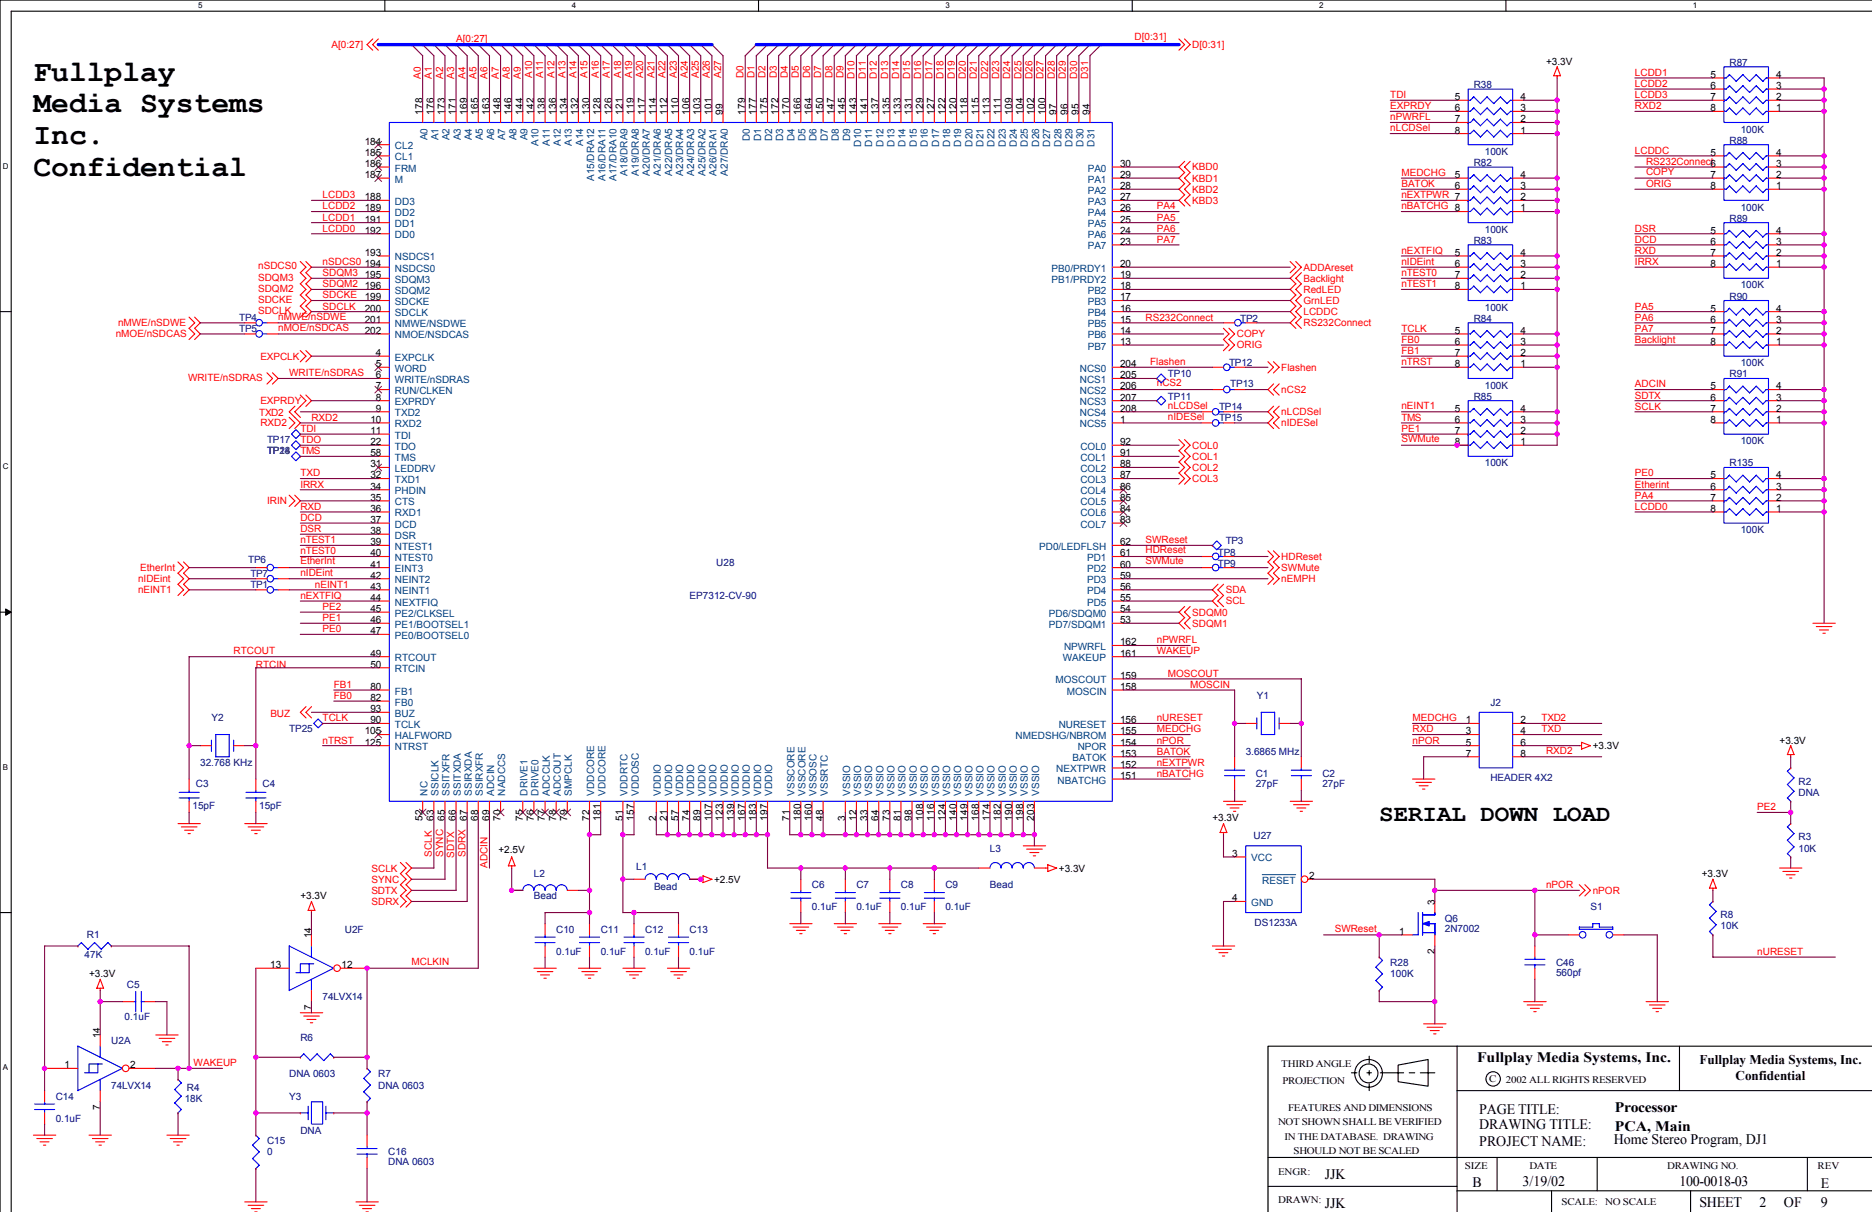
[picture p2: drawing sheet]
<svg xmlns="http://www.w3.org/2000/svg" width="432mm" height="279mm" viewBox="0 0 432 279" stroke-linecap="round" stroke-linejoin="round" font-family="sans-serif">
<defs><g id="words">
<g font-size="6.9">
<text x="7.7" y="18.6">Fullplay</text>
<text x="7.7" y="25.9">Media Systems</text>
<text x="7.7" y="33.3">Inc.</text>
<text x="7.7" y="40.6">Confidential</text>
</g>
<text font-size="5.4" x="318.1" y="189.2">SERIAL DOWN LOAD</text>
<g font-size="3.3">
<text x="340.7" y="244.7">Fullplay Media Systems, Inc.</text>
<text x="341.2" y="256.7">PAGE TITLE:</text>
<text x="372.5" y="256.3">Processor</text>
<text x="341.2" y="260.3">DRAWING TITLE:</text>
<text x="372.3" y="263.7">Home Stereo Program, DJ1</text>
<text x="372.5" y="260.6">PCA, Main</text>
<text x="341.2" y="264.2">PROJECT NAME:</text>
<text x="305.6" y="271.9">JJK</text>
<text x="339.7" y="273.6">B</text>
<text x="351.2" y="273.4">3/19/02</text>
<text x="387.4" y="273.4">100-0018-03</text>
<text x="420" y="273.9">E</text>
<text x="305.6" y="278.5">JJK</text>
<text x="392" y="278.3">SHEET</text>
<text x="405.9" y="278.3">2</text>
<text x="411.5" y="278.3">OF</text>
<text x="420" y="278.3">9</text>
</g>
<g font-size="3.1">
<text x="392" y="245.3">Fullplay Media Systems, Inc.</text>
<text x="400.3" y="249">Confidential</text>
</g>
<g font-size="2.3" fill="#f00">
<text x="76.5" y="11.1">A[0:27]</text>
<text x="105.2" y="9.8">A[0:27]</text>
<text x="261.7" y="9.3">D[0:31]</text>
<text x="275" y="11.1">D[0:31]</text>
<text x="122.7" y="18" transform="rotate(-90 122.7 18)">A10</text>
<text x="125.3" y="18" transform="rotate(-90 125.3 18)">A11</text>
<text x="127.9" y="18" transform="rotate(-90 127.9 18)">A12</text>
<text x="130.4" y="18" transform="rotate(-90 130.4 18)">A13</text>
<text x="133" y="18" transform="rotate(-90 133 18)">A14</text>
<text x="135.6" y="18" transform="rotate(-90 135.6 18)">A15</text>
<text x="138.1" y="18" transform="rotate(-90 138.1 18)">A16</text>
<text x="140.7" y="18" transform="rotate(-90 140.7 18)">A17</text>
<text x="143.3" y="18" transform="rotate(-90 143.3 18)">A18</text>
<text x="145.8" y="18" transform="rotate(-90 145.8 18)">A19</text>
<text x="148.4" y="18" transform="rotate(-90 148.4 18)">A20</text>
<text x="150.9" y="18" transform="rotate(-90 150.9 18)">A21</text>
<text x="153.5" y="18" transform="rotate(-90 153.5 18)">A22</text>
<text x="156.1" y="18" transform="rotate(-90 156.1 18)">A23</text>
<text x="158.6" y="18" transform="rotate(-90 158.6 18)">A24</text>
<text x="161.2" y="18" transform="rotate(-90 161.2 18)">A25</text>
<text x="163.8" y="18" transform="rotate(-90 163.8 18)">A26</text>
<text x="166.3" y="18" transform="rotate(-90 166.3 18)">A27</text>
<text x="171.5" y="18" transform="rotate(-90 171.5 18)">D0</text>
<text x="174" y="18" transform="rotate(-90 174 18)">D1</text>
<text x="176.6" y="18" transform="rotate(-90 176.6 18)">D2</text>
<text x="179.2" y="18" transform="rotate(-90 179.2 18)">D3</text>
<text x="181.7" y="18" transform="rotate(-90 181.7 18)">D4</text>
<text x="184.3" y="18" transform="rotate(-90 184.3 18)">D5</text>
<text x="186.9" y="18" transform="rotate(-90 186.9 18)">D6</text>
<text x="189.4" y="18" transform="rotate(-90 189.4 18)">D7</text>
<text x="192" y="18" transform="rotate(-90 192 18)">D8</text>
<text x="194.6" y="18" transform="rotate(-90 194.6 18)">D9</text>
<text x="377.1" y="17.5">LCDD1</text>
<text x="97.1" y="18.2" transform="rotate(-90 97.1 18.2)">A0</text>
<text x="99.6" y="18.2" transform="rotate(-90 99.6 18.2)">A1</text>
<text x="102.2" y="18.2" transform="rotate(-90 102.2 18.2)">A2</text>
<text x="104.8" y="18.2" transform="rotate(-90 104.8 18.2)">A3</text>
<text x="107.3" y="18.2" transform="rotate(-90 107.3 18.2)">A4</text>
<text x="109.9" y="18.2" transform="rotate(-90 109.9 18.2)">A5</text>
<text x="112.5" y="18.2" transform="rotate(-90 112.5 18.2)">A6</text>
<text x="115" y="18.2" transform="rotate(-90 115 18.2)">A7</text>
<text x="117.6" y="18.2" transform="rotate(-90 117.6 18.2)">A8</text>
<text x="120.2" y="18.2" transform="rotate(-90 120.2 18.2)">A9</text>
<text x="197.1" y="18.2" transform="rotate(-90 197.1 18.2)">D10</text>
<text x="199.7" y="18.2" transform="rotate(-90 199.7 18.2)">D11</text>
<text x="202.2" y="18.2" transform="rotate(-90 202.2 18.2)">D12</text>
<text x="204.8" y="18.2" transform="rotate(-90 204.8 18.2)">D13</text>
<text x="207.4" y="18.2" transform="rotate(-90 207.4 18.2)">D14</text>
<text x="210" y="18.2" transform="rotate(-90 210 18.2)">D15</text>
<text x="212.5" y="18.2" transform="rotate(-90 212.5 18.2)">D16</text>
<text x="215.1" y="18.2" transform="rotate(-90 215.1 18.2)">D17</text>
<text x="217.7" y="18.2" transform="rotate(-90 217.7 18.2)">D18</text>
<text x="220.2" y="18.2" transform="rotate(-90 220.2 18.2)">D19</text>
<text x="222.8" y="18.2" transform="rotate(-90 222.8 18.2)">D20</text>
<text x="225.3" y="18.2" transform="rotate(-90 225.3 18.2)">D21</text>
<text x="227.9" y="18.2" transform="rotate(-90 227.9 18.2)">D22</text>
<text x="230.5" y="18.2" transform="rotate(-90 230.5 18.2)">D23</text>
<text x="233" y="18.2" transform="rotate(-90 233 18.2)">D24</text>
<text x="235.6" y="18.2" transform="rotate(-90 235.6 18.2)">D25</text>
<text x="238.2" y="18.2" transform="rotate(-90 238.2 18.2)">D26</text>
<text x="240.7" y="18.2" transform="rotate(-90 240.7 18.2)">D27</text>
<text x="243.3" y="18.2" transform="rotate(-90 243.3 18.2)">D28</text>
<text x="245.9" y="18.2" transform="rotate(-90 245.9 18.2)">D29</text>
<text x="248.4" y="18.2" transform="rotate(-90 248.4 18.2)">D30</text>
<text x="251" y="18.2" transform="rotate(-90 251 18.2)">D31</text>
<text x="320.7" y="22.6">TDI</text>
<text x="377.1" y="22.6">LCDD3</text>
<text x="377.1" y="20">LCDD2</text>
<text x="320.7" y="25.2">EXPRDY</text>
<text x="320.7" y="27.8">nPWRFL</text>
<text x="377.1" y="25.2">RXD2</text>
<text x="320.7" y="30.3">nLCDSel</text>
<text x="377.1" y="35.4">LCDDC</text>
<text x="275" y="39.3">KBD0</text>
<text x="275" y="41.8">KBD1</text>
<text x="323.3" y="40.6">MEDCHG</text>
<text x="379.7" y="38">RS232Connect6</text>
<text x="379.7" y="40.3">COPY</text>
<text x="74.4" y="45.7">LCDD3</text>
<text x="275" y="44.4">KBD2</text>
<text x="275" y="47">KBD3</text>
<text x="323.3" y="43.1">BATOK</text>
<text x="323.3" y="45.7">nEXTPWR 7</text>
<text x="379.7" y="43.1">ORIG</text>
<text x="74.4" y="48.3">LCDD2</text>
<text x="74.4" y="50.8">LCDD1</text>
<text x="74.4" y="53.4">LCDD0</text>
<text x="266.8" y="48.3">PA4</text>
<text x="266.8" y="53.4">PA6</text>
<text x="266.8" y="50.8">PA5</text>
<text x="323.3" y="48.3">nBATCHG 8</text>
<text x="377.1" y="53.4">DSR</text>
<text x="266.8" y="56">PA7</text>
<text x="323.3" y="58.5">nEXTFIQ</text>
<text x="377.1" y="58.5">RXD</text>
<text x="377.1" y="56">DCD</text>
<text x="59.5" y="62.1">nSDCS0</text>
<text x="59.5" y="64.7">SDQM3</text>
<text x="74.4" y="61.1">nSDCS0</text>
<text x="74.4" y="63.7">SDQM3</text>
<text x="300.7" y="64.9">Backlight</text>
<text x="300.7" y="62.4">ADDAreset</text>
<text x="323.3" y="63.7">nTEST0</text>
<text x="323.3" y="61.1">nIDEint</text>
<text x="377.1" y="61.1">IRRX</text>
<text x="59.5" y="67.2">SDQM2</text>
<text x="59.5" y="69.8">SDCKE</text>
<text x="74.4" y="66.2">SDQM2</text>
<text x="74.4" y="68.8">SDCKE</text>
<text x="74.4" y="71.4">SDCLK</text>
<text x="300.7" y="67.5">RedLED</text>
<text x="300.7" y="70.1">GrnLED</text>
<text x="323.3" y="66.2">nTEST1</text>
<text x="377.1" y="71.4">PA5</text>
<text x="26.7" y="77.8">nMOE/nSDCAS</text>
<text x="27.2" y="75.2">nMWE/nSDWE</text>
<text x="59.5" y="72.4">SDCLK</text>
<text x="64.2" y="73.7">nMWE/nSDWE</text>
<text x="64.2" y="76.2">nMOE/nSDCAS</text>
<text x="264.2" y="73.9">RS232Connect</text>
<text x="285.3" y="77.8">COPY</text>
<text x="300.7" y="72.6">LCDDC</text>
<text x="300.7" y="75.2">RS232Connect</text>
<text x="323.3" y="76.5">TCLK</text>
<text x="377.1" y="76.5">PA7</text>
<text x="377.1" y="73.9">PA6</text>
<text x="60" y="82.9">EXPCLK</text>
<text x="285.3" y="80.3">ORIG</text>
<text x="323.3" y="79.1">FB0</text>
<text x="323.3" y="81.6">FB1</text>
<text x="377.1" y="79.1">Backlight</text>
<text x="43.4" y="87.8">WRITE/nSDRAS</text>
<text x="66.7" y="86.7">WRITE/nSDRAS</text>
<text x="265.3" y="84.2">Flashen</text>
<text x="266.8" y="89">nCS2</text>
<text x="295.6" y="85.5">Flashen</text>
<text x="323.3" y="84.2">nTRST</text>
<text x="377.1" y="89.3">ADCIN</text>
<text x="59.8" y="96">TXD2</text>
<text x="60" y="93.2">EXPRDY</text>
<text x="269.4" y="94.2">nLCDSel</text>
<text x="295.6" y="90.6">nCS2</text>
<text x="295.6" y="95.7">nLCDSel</text>
<text x="323.3" y="94.2">nEINT1</text>
<text x="377.1" y="94.4">SCLK</text>
<text x="377.1" y="91.9">SDTX</text>
<text x="60" y="98.3">RXD2</text>
<text x="69.3" y="99.6">TDI</text>
<text x="71.8" y="97">RXD2</text>
<text x="269.4" y="96.8">nIDESel</text>
<text x="295.6" y="98.3">nIDESel</text>
<text x="323.3" y="97">TMS</text>
<text x="323.3" y="99.6">PE1</text>
<text x="323.3" y="101.9">SWMute</text>
<text x="69.3" y="104.7">TMS</text>
<text x="69.3" y="102.1">TDO</text>
<text x="275" y="103.4">COL0</text>
<text x="275" y="106">COL1</text>
<text x="69.3" y="109.8">TXD</text>
<text x="69.3" y="112.4">IRRX</text>
<text x="275" y="108.6">COL2</text>
<text x="275" y="111.1">COL3</text>
<text x="377.1" y="109.8">PE0</text>
<text x="377.1" y="112.4">Etherint</text>
<text x="61.6" y="116.2">IRIN</text>
<text x="69.3" y="117.5">RXD</text>
<text x="377.1" y="115">PA4</text>
<text x="377.1" y="117.5">LCDD0</text>
<text x="69.3" y="122.7">DSR</text>
<text x="69.3" y="125.2">nTEST1</text>
<text x="69.3" y="120.1">DCD</text>
<text x="264.2" y="125.2">SWReset</text>
<text x="32.3" y="131.6">EtherInt</text>
<text x="69.3" y="127.8">nTEST0</text>
<text x="69.3" y="130.1">EtherInt</text>
<text x="264.2" y="127.5">HDReset</text>
<text x="264.2" y="130.1">SWMute</text>
<text x="295.6" y="131.6">SWMute</text>
<text x="295.6" y="129.1">HDReset</text>
<text x="31.8" y="134.2">nIDEint</text>
<text x="31.8" y="136.8">nEINT1</text>
<text x="69.3" y="132.7">nIDEint</text>
<text x="72.6" y="135.5">nEINT1</text>
<text x="282.7" y="136.8">SDA</text>
<text x="295.6" y="134.2">nEMPH</text>
<text x="69.3" y="138">nEXTFIQ</text>
<text x="74.4" y="140.6">PE2</text>
<text x="74.4" y="143.2">PE1</text>
<text x="275" y="141.9">SDQM0</text>
<text x="282.7" y="139.3">SCL</text>
<text x="74.4" y="145.8">PE0</text>
<text x="266.8" y="148.3">nPWRFL</text>
<text x="275" y="144.5">SDQM1</text>
<text x="53.9" y="150.9">RTCOUT</text>
<text x="59" y="154">RTCIN</text>
<text x="266.8" y="150.9">WAKEUP</text>
<text x="77" y="158.6">FB1</text>
<text x="77" y="161.1">FB0</text>
<text x="269.4" y="156">MOSCOUT</text>
<text x="274.5" y="158.6">MOSCIN</text>
<text x="62.4" y="165.2">BUZ</text>
<text x="74.4" y="166.3">TCLK</text>
<text x="266.8" y="166.3">nURESET</text>
<text x="325.8" y="166.3">MEDCHG</text>
<text x="355.6" y="166.3">TXD2</text>
<text x="74.4" y="171.4">nTRST</text>
<text x="266.8" y="171.4">nPOR</text>
<text x="266.8" y="168.8">MEDCHG</text>
<text x="266.8" y="174">BATOK</text>
<text x="325.8" y="168.8">RXD</text>
<text x="325.8" y="171.4">nPOR</text>
<text x="355.6" y="168.8">TXD</text>
<text x="356.6" y="173.7">RXD2</text>
<text x="266.8" y="179.1">nBATCHG</text>
<text x="266.8" y="176.5">nEXTPWR</text>
<text x="405.3" y="186.8">PE2</text>
<text x="99.6" y="197.5" transform="rotate(-90 99.6 197.5)">SCLK</text>
<text x="102.2" y="197.5" transform="rotate(-90 102.2 197.5)">SYNC</text>
<text x="104.8" y="197.8" transform="rotate(-90 104.8 197.8)">SDTX</text>
<text x="107.3" y="197.5" transform="rotate(-90 107.3 197.5)">SDRX</text>
<text x="85.7" y="203.5">SYNC</text>
<text x="85.7" y="200.9">SCLK</text>
<text x="112.5" y="200.1" transform="rotate(-90 112.5 200.1)">ADCIN</text>
<text x="85.7" y="206">SDTX</text>
<text x="85.7" y="208.6">SDRX</text>
<text x="356.6" y="204.8">nPOR</text>
<text x="367.4" y="206">nPOR</text>
<text x="307.9" y="214.8">SWReset</text>
<text x="405.3" y="220.2">nURESET</text>
<text x="94.9" y="222.5">MCLKIN</text>
<text x="44.7" y="245.8">WAKEUP</text>
</g>
<g font-size="2.3">
<text x="356.6" y="14.9">+3.3V</text>
<text x="394.6" y="17.9">5</text>
<text x="409.7" y="17.9">4</text>
<text x="335.6" y="23.1">5</text>
<text x="350.7" y="23.1">4</text>
<text x="394.6" y="20.5">6</text>
<text x="394.6" y="23.1">7</text>
<text x="409.7" y="20.5">3</text>
<text x="409.7" y="23.1">2</text>
<text x="97.5" y="26.4" transform="rotate(-90 97.5 26.4)">178</text>
<text x="100.1" y="26.4" transform="rotate(-90 100.1 26.4)">176</text>
<text x="102.6" y="26.4" transform="rotate(-90 102.6 26.4)">173</text>
<text x="105.2" y="26.4" transform="rotate(-90 105.2 26.4)">171</text>
<text x="107.7" y="26.4" transform="rotate(-90 107.7 26.4)">169</text>
<text x="110.3" y="26.4" transform="rotate(-90 110.3 26.4)">165</text>
<text x="112.9" y="26.4" transform="rotate(-90 112.9 26.4)">163</text>
<text x="115.4" y="26.4" transform="rotate(-90 115.4 26.4)">148</text>
<text x="118" y="26.4" transform="rotate(-90 118 26.4)">146</text>
<text x="120.6" y="26.4" transform="rotate(-90 120.6 26.4)">144</text>
<text x="123.1" y="26.4" transform="rotate(-90 123.1 26.4)">142</text>
<text x="125.7" y="26.4" transform="rotate(-90 125.7 26.4)">138</text>
<text x="128.3" y="26.4" transform="rotate(-90 128.3 26.4)">136</text>
<text x="130.8" y="26.4" transform="rotate(-90 130.8 26.4)">134</text>
<text x="133.4" y="26.4" transform="rotate(-90 133.4 26.4)">132</text>
<text x="136" y="26.4" transform="rotate(-90 136 26.4)">130</text>
<text x="138.5" y="26.4" transform="rotate(-90 138.5 26.4)">128</text>
<text x="141.1" y="26.4" transform="rotate(-90 141.1 26.4)">126</text>
<text x="143.7" y="26.4" transform="rotate(-90 143.7 26.4)">121</text>
<text x="146.2" y="26.4" transform="rotate(-90 146.2 26.4)">119</text>
<text x="148.8" y="26.4" transform="rotate(-90 148.8 26.4)">117</text>
<text x="151.4" y="26.4" transform="rotate(-90 151.4 26.4)">114</text>
<text x="153.9" y="26.4" transform="rotate(-90 153.9 26.4)">112</text>
<text x="156.5" y="26.4" transform="rotate(-90 156.5 26.4)">110</text>
<text x="159" y="26.4" transform="rotate(-90 159 26.4)">106</text>
<text x="161.6" y="26.4" transform="rotate(-90 161.6 26.4)">103</text>
<text x="164.2" y="26.4" transform="rotate(-90 164.2 26.4)">101</text>
<text x="166.8" y="26.4" transform="rotate(-90 166.8 26.4)">99</text>
<text x="171.9" y="26.4" transform="rotate(-90 171.9 26.4)">179</text>
<text x="174.4" y="26.4" transform="rotate(-90 174.4 26.4)">177</text>
<text x="177" y="26.4" transform="rotate(-90 177 26.4)">175</text>
<text x="179.6" y="26.4" transform="rotate(-90 179.6 26.4)">172</text>
<text x="182.1" y="26.4" transform="rotate(-90 182.1 26.4)">170</text>
<text x="184.7" y="26.4" transform="rotate(-90 184.7 26.4)">166</text>
<text x="187.3" y="26.4" transform="rotate(-90 187.3 26.4)">164</text>
<text x="189.8" y="26.4" transform="rotate(-90 189.8 26.4)">150</text>
<text x="192.4" y="26.4" transform="rotate(-90 192.4 26.4)">147</text>
<text x="195" y="26.4" transform="rotate(-90 195 26.4)">145</text>
<text x="197.5" y="26.4" transform="rotate(-90 197.5 26.4)">143</text>
<text x="200.1" y="26.4" transform="rotate(-90 200.1 26.4)">141</text>
<text x="202.7" y="26.4" transform="rotate(-90 202.7 26.4)">137</text>
<text x="205.2" y="26.4" transform="rotate(-90 205.2 26.4)">135</text>
<text x="207.8" y="26.4" transform="rotate(-90 207.8 26.4)">133</text>
<text x="210.4" y="26.4" transform="rotate(-90 210.4 26.4)">131</text>
<text x="212.9" y="26.4" transform="rotate(-90 212.9 26.4)">129</text>
<text x="215.5" y="26.4" transform="rotate(-90 215.5 26.4)">127</text>
<text x="218.1" y="26.4" transform="rotate(-90 218.1 26.4)">122</text>
<text x="220.6" y="26.4" transform="rotate(-90 220.6 26.4)">120</text>
<text x="223.2" y="26.4" transform="rotate(-90 223.2 26.4)">118</text>
<text x="225.7" y="26.4" transform="rotate(-90 225.7 26.4)">115</text>
<text x="228.3" y="26.4" transform="rotate(-90 228.3 26.4)">113</text>
<text x="230.9" y="26.4" transform="rotate(-90 230.9 26.4)">111</text>
<text x="233.4" y="26.4" transform="rotate(-90 233.4 26.4)">109</text>
<text x="236" y="26.4" transform="rotate(-90 236 26.4)">104</text>
<text x="238.6" y="26.4" transform="rotate(-90 238.6 26.4)">102</text>
<text x="241.2" y="26.4" transform="rotate(-90 241.2 26.4)">100</text>
<text x="243.7" y="26.4" transform="rotate(-90 243.7 26.4)">97</text>
<text x="246.3" y="26.4" transform="rotate(-90 246.3 26.4)">96</text>
<text x="248.8" y="26.4" transform="rotate(-90 248.8 26.4)">95</text>
<text x="251.4" y="26.4" transform="rotate(-90 251.4 26.4)">94</text>
<text x="335.6" y="25.7">6</text>
<text x="335.6" y="28.2">7</text>
<text x="350.7" y="25.7">3</text>
<text x="350.7" y="28.2">2</text>
<text x="394.6" y="25.7">8</text>
<text x="409.7" y="25.7">1</text>
<text x="84.1" y="33.3">184</text>
<text x="84.1" y="35.9">185</text>
<text x="335.6" y="30.8">8</text>
<text x="350.7" y="30.8">1</text>
<text x="394.6" y="35.9">5</text>
<text x="409.7" y="35.9">4</text>
<text x="84.1" y="38.5">186</text>
<text x="84.1" y="41">187</text>
<text x="258.4" y="41">29</text>
<text x="258.4" y="38.5">30</text>
<text x="335.6" y="41">5</text>
<text x="350.7" y="41">4</text>
<text x="394.6" y="41">7</text>
<text x="409.7" y="38.5">3</text>
<text x="409.7" y="41">2</text>
<text x="84.1" y="46.2">188</text>
<text x="258.4" y="46.2">27</text>
<text x="258.4" y="43.6">28</text>
<text x="335.6" y="43.6">6</text>
<text x="350.7" y="43.6">3</text>
<text x="350.7" y="46.2">2</text>
<text x="394.6" y="43.6">8</text>
<text x="409.7" y="43.6">1</text>
<text x="84.1" y="48.7">189</text>
<text x="84.1" y="51.3">191</text>
<text x="84.1" y="53.9">192</text>
<text x="258.4" y="53.9">24</text>
<text x="258.4" y="51.3">25</text>
<text x="258.4" y="48.7">26</text>
<text x="350.7" y="48.7">1</text>
<text x="394.6" y="53.9">5</text>
<text x="409.7" y="53.9">4</text>
<text x="84.1" y="59">193</text>
<text x="258.4" y="56.4">23</text>
<text x="335.6" y="59">5</text>
<text x="350.7" y="59">4</text>
<text x="394.6" y="56.4">6</text>
<text x="394.6" y="59">7</text>
<text x="409.7" y="56.4">3</text>
<text x="409.7" y="59">2</text>
<text x="84.1" y="61.6">194</text>
<text x="84.1" y="64.1">195</text>
<text x="258.4" y="64.1">19</text>
<text x="258.4" y="61.6">20</text>
<text x="335.6" y="61.6">6</text>
<text x="335.6" y="64.1">7</text>
<text x="350.7" y="61.6">3</text>
<text x="350.7" y="64.1">2</text>
<text x="394.6" y="61.6">8</text>
<text x="409.7" y="61.6">1</text>
<text x="84.1" y="66.7">196</text>
<text x="84.1" y="69.3">199</text>
<text x="84.1" y="71.8">200</text>
<text x="258.4" y="71.8">16</text>
<text x="258.4" y="69.3">17</text>
<text x="258.4" y="66.7">18</text>
<text x="335.6" y="66.7">8</text>
<text x="350.7" y="66.7">1</text>
<text x="394.6" y="71.8">5</text>
<text x="409.7" y="71.8">4</text>
<text x="84.1" y="74.4">201</text>
<text x="84.1" y="77">202</text>
<text x="258.4" y="77">14</text>
<text x="258.4" y="74.4">15</text>
<text x="335.6" y="77">5</text>
<text x="350.7" y="77">4</text>
<text x="394.6" y="74.4">6</text>
<text x="394.6" y="77">7</text>
<text x="409.7" y="74.4">3</text>
<text x="409.7" y="77">2</text>
<text x="86.7" y="82.1">4</text>
<text x="258.4" y="79.5">13</text>
<text x="335.6" y="79.5">6</text>
<text x="335.6" y="82.1">7</text>
<text x="350.7" y="79.5">3</text>
<text x="350.7" y="82.1">2</text>
<text x="394.6" y="79.5">8</text>
<text x="409.7" y="79.5">1</text>
<text x="86.7" y="84.6">5</text>
<text x="86.7" y="87.2">6</text>
<text x="86.7" y="89.8">7</text>
<text x="258.4" y="84.6">204</text>
<text x="258.4" y="87.2">205</text>
<text x="258.4" y="89.8">206</text>
<text x="335.6" y="84.6">8</text>
<text x="350.7" y="84.6">1</text>
<text x="394.6" y="89.8">5</text>
<text x="409.7" y="89.8">4</text>
<text x="86.7" y="92.4">8</text>
<text x="86.7" y="94.9">9</text>
<text x="258.4" y="92.4">207</text>
<text x="258.4" y="94.9">208</text>
<text x="335.6" y="94.9">5</text>
<text x="350.7" y="94.9">4</text>
<text x="394.6" y="92.4">6</text>
<text x="394.6" y="94.9">7</text>
<text x="409.7" y="92.4">3</text>
<text x="409.7" y="94.9">2</text>
<text x="85.4" y="97.5">10</text>
<text x="85.4" y="100.1">11</text>
<text x="258.4" y="97.5">1</text>
<text x="335.6" y="97.5">6</text>
<text x="335.6" y="100.1">7</text>
<text x="350.7" y="97.5">3</text>
<text x="350.7" y="100.1">2</text>
<text x="394.6" y="97.5">8</text>
<text x="409.7" y="97.5">1</text>
<text x="85.4" y="102.6">22</text>
<text x="85.4" y="107.7">31</text>
<text x="85.4" y="105.2">58</text>
<text x="258.4" y="107.7">88</text>
<text x="258.4" y="105.2">91</text>
<text x="258.4" y="102.6">92</text>
<text x="335.6" y="102.6">8</text>
<text x="350.7" y="102.6">1</text>
<text x="85.4" y="110.3">32</text>
<text x="85.4" y="112.9">34</text>
<text x="258.4" y="112.9">86</text>
<text x="258.4" y="110.3">87</text>
<text x="394.6" y="110.3">5</text>
<text x="394.6" y="112.9">6</text>
<text x="409.7" y="112.9">3</text>
<text x="409.7" y="110.3">4</text>
<text x="85.4" y="115.4">35</text>
<text x="85.4" y="118">36</text>
<text x="258.4" y="118">84</text>
<text x="258.4" y="115.4">85</text>
<text x="394.6" y="118">8</text>
<text x="394.6" y="115.4">7</text>
<text x="409.7" y="118">1</text>
<text x="409.7" y="115.4">2</text>
<text x="85.4" y="120.6">37</text>
<text x="85.4" y="123.1">38</text>
<text x="85.4" y="125.7">39</text>
<text x="258.4" y="125.7">62</text>
<text x="258.4" y="120.6">83</text>
<text x="85.4" y="128.3">40</text>
<text x="85.4" y="130.8">41</text>
<text x="258.4" y="130.8">60</text>
<text x="258.4" y="128.3">61</text>
<text x="85.4" y="133.4">42</text>
<text x="85.4" y="136">43</text>
<text x="258.4" y="136">56</text>
<text x="258.4" y="133.4">59</text>
<text x="85.4" y="138.5">44</text>
<text x="85.4" y="141.1">45</text>
<text x="85.4" y="143.7">46</text>
<text x="258.4" y="143.7">53</text>
<text x="258.4" y="141.1">54</text>
<text x="258.4" y="138.5">55</text>
<text x="85.4" y="146.2">47</text>
<text x="258.4" y="148.8">162</text>
<text x="85.4" y="151.4">49</text>
<text x="85.4" y="153.9">50</text>
<text x="258.4" y="151.4">161</text>
<text x="85.4" y="159">80</text>
<text x="85.4" y="161.6">82</text>
<text x="258.4" y="159">158</text>
<text x="258.4" y="156.5">159</text>
<text x="85.4" y="166.8">90</text>
<text x="85.4" y="164.2">93</text>
<text x="258.4" y="166.8">156</text>
<text x="338.1" y="166.8">1</text>
<text x="350.7" y="166.8">2</text>
<text x="84.1" y="169.3">105</text>
<text x="84.1" y="171.9">125</text>
<text x="258.4" y="171.9">154</text>
<text x="258.4" y="169.3">155</text>
<text x="338.1" y="169.3">3</text>
<text x="338.1" y="171.9">5</text>
<text x="350.7" y="169.3">4</text>
<text x="350.7" y="171.9">6</text>
<text x="367.4" y="172.7">+3.3V</text>
<text x="410.5" y="171.4">+3.3V</text>
<text x="258.4" y="179.6">151</text>
<text x="258.4" y="177">152</text>
<text x="258.4" y="174.4">153</text>
<text x="338.1" y="174.4">7</text>
<text x="350.7" y="174.4">8</text>
<text x="97.5" y="189.2" transform="rotate(-90 97.5 189.2)">52</text>
<text x="100.1" y="189.2" transform="rotate(-90 100.1 189.2)">63</text>
<text x="102.6" y="189.2" transform="rotate(-90 102.6 189.2)">65</text>
<text x="105.2" y="189.2" transform="rotate(-90 105.2 189.2)">66</text>
<text x="107.7" y="189.2" transform="rotate(-90 107.7 189.2)">67</text>
<text x="110.3" y="189.2" transform="rotate(-90 110.3 189.2)">68</text>
<text x="112.9" y="189.2" transform="rotate(-90 112.9 189.2)">69</text>
<text x="115.4" y="189.2" transform="rotate(-90 115.4 189.2)">70</text>
<text x="120.6" y="189.2" transform="rotate(-90 120.6 189.2)">75</text>
<text x="123.1" y="189.2" transform="rotate(-90 123.1 189.2)">76</text>
<text x="125.7" y="189.2" transform="rotate(-90 125.7 189.2)">77</text>
<text x="128.3" y="189.2" transform="rotate(-90 128.3 189.2)">78</text>
<text x="130.8" y="189.2" transform="rotate(-90 130.8 189.2)">79</text>
<text x="136" y="189.2" transform="rotate(-90 136 189.2)">72</text>
<text x="138.5" y="189.2" transform="rotate(-90 138.5 189.2)">181</text>
<text x="143.7" y="189.2" transform="rotate(-90 143.7 189.2)">51</text>
<text x="146.2" y="189.2" transform="rotate(-90 146.2 189.2)">157</text>
<text x="151.4" y="189.2" transform="rotate(-90 151.4 189.2)">2</text>
<text x="153.9" y="189.2" transform="rotate(-90 153.9 189.2)">21</text>
<text x="156.5" y="189.2" transform="rotate(-90 156.5 189.2)">57</text>
<text x="159" y="189.2" transform="rotate(-90 159 189.2)">74</text>
<text x="161.6" y="189.2" transform="rotate(-90 161.6 189.2)">89</text>
<text x="164.2" y="189.2" transform="rotate(-90 164.2 189.2)">107</text>
<text x="166.8" y="189.2" transform="rotate(-90 166.8 189.2)">123</text>
<text x="169.3" y="189.2" transform="rotate(-90 169.3 189.2)">139</text>
<text x="171.9" y="189.2" transform="rotate(-90 171.9 189.2)">167</text>
<text x="174.4" y="189.2" transform="rotate(-90 174.4 189.2)">183</text>
<text x="177" y="189.2" transform="rotate(-90 177 189.2)">197</text>
<text x="182.1" y="189.2" transform="rotate(-90 182.1 189.2)">71</text>
<text x="184.7" y="189.2" transform="rotate(-90 184.7 189.2)">180</text>
<text x="187.3" y="189.2" transform="rotate(-90 187.3 189.2)">160</text>
<text x="189.8" y="189.2" transform="rotate(-90 189.8 189.2)">48</text>
<text x="195" y="189.2" transform="rotate(-90 195 189.2)">3</text>
<text x="197.5" y="189.2" transform="rotate(-90 197.5 189.2)">12</text>
<text x="200.1" y="189.2" transform="rotate(-90 200.1 189.2)">33</text>
<text x="202.7" y="189.2" transform="rotate(-90 202.7 189.2)">64</text>
<text x="205.2" y="189.2" transform="rotate(-90 205.2 189.2)">73</text>
<text x="207.8" y="189.2" transform="rotate(-90 207.8 189.2)">81</text>
<text x="210.4" y="189.2" transform="rotate(-90 210.4 189.2)">98</text>
<text x="212.9" y="189.2" transform="rotate(-90 212.9 189.2)">108</text>
<text x="215.5" y="189.2" transform="rotate(-90 215.5 189.2)">116</text>
<text x="218.1" y="189.2" transform="rotate(-90 218.1 189.2)">124</text>
<text x="220.6" y="189.2" transform="rotate(-90 220.6 189.2)">140</text>
<text x="223.2" y="189.2" transform="rotate(-90 223.2 189.2)">149</text>
<text x="225.7" y="189.2" transform="rotate(-90 225.7 189.2)">168</text>
<text x="228.3" y="189.2" transform="rotate(-90 228.3 189.2)">174</text>
<text x="230.9" y="189.2" transform="rotate(-90 230.9 189.2)">182</text>
<text x="233.4" y="189.2" transform="rotate(-90 233.4 189.2)">190</text>
<text x="236" y="189.2" transform="rotate(-90 236 189.2)">198</text>
<text x="238.6" y="189.2" transform="rotate(-90 238.6 189.2)">203</text>
<text x="279.7" y="189.4">+3.3V</text>
<text x="115" y="196.6">+2.5V</text>
<text x="284.2" y="197.5">3</text>
<text x="164.7" y="203.5">+2.5V</text>
<text x="244.2" y="200.9">+3.3V</text>
<text x="302" y="202.7">2</text>
<text x="392.5" y="202.2">+3.3V</text>
<text x="69.3" y="207.3">+3.3V</text>
<text x="284.2" y="207.8">4</text>
<text x="330.9" y="208.6" transform="rotate(-90 330.9 208.6)">3</text>
<text x="322.7" y="215.5">1</text>
<text x="71.8" y="216.3" transform="rotate(-90 71.8 216.3)">14</text>
<text x="330.9" y="220" transform="rotate(-90 330.9 220)">2</text>
<text x="20.5" y="225.3">+3.3V</text>
<text x="62.3" y="223.2">13</text>
<text x="78.8" y="223.2">12</text>
<text x="71.8" y="232.8" transform="rotate(-90 71.8 232.8)">7</text>
<text x="23.1" y="239.4" transform="rotate(-90 23.1 239.4)">14</text>
<text x="14.9" y="246.3">1</text>
<text x="30" y="246.3">2</text>
<text x="295.6" y="246">THIRD ANGLE</text>
<text x="295.8" y="249.9">PROJECTION</text>
<text x="343.5" y="249.4">C</text>
<text x="347.4" y="249.6">2002 ALL RIGHTS RESERVED</text>
<text x="23.1" y="255.9" transform="rotate(-90 23.1 255.9)">7</text>
<text x="297.1" y="256.1">FEATURES AND DIMENSIONS</text>
<text x="294.8" y="259.4">NOT SHOWN SHALL BE VERIFIED</text>
<text x="296.3" y="262.7">IN THE DATABASE. DRAWING</text>
<text x="298.4" y="266">SHOULD NOT BE SCALED</text>
<text x="337.9" y="269.4">SIZE</text>
<text x="352.8" y="269.4">DATE</text>
<text x="384.6" y="269.4">DRAWING NO.</text>
<text x="419.2" y="269.4">REV</text>
<text x="294.8" y="270.9">ENGR:</text>
<text x="294.8" y="277.3">DRAWN:</text>
<text x="360.2" y="277.9">SCALE:</text>
<text x="370.3" y="277.9">NO SCALE</text>
</g>
<g font-size="2.3" fill="#000080">
<text x="398.9" y="15.2">R87</text>
<text x="339.9" y="20.3">R38</text>
<text x="342.5" y="35.7">100K</text>
<text x="398.9" y="33.1">R88</text>
<text x="401.5" y="30.6">100K</text>
<text x="339.9" y="38.3">R82</text>
<text x="342.5" y="53.7">100K</text>
<text x="398.9" y="51.1">R89</text>
<text x="401.5" y="48.5">100K</text>
<text x="339.9" y="56.2">R83</text>
<text x="342.5" y="71.6">100K</text>
<text x="398.9" y="69">R90</text>
<text x="401.5" y="66.5">100K</text>
<text x="55.2" y="73.9">TP4</text>
<text x="55.2" y="76.5">TP5</text>
<text x="286.1" y="74.2">TP2</text>
<text x="339.9" y="74.2">R84</text>
<text x="269.4" y="87">TP10</text>
<text x="283.5" y="84.4">TP12</text>
<text x="283.8" y="89.3">TP13</text>
<text x="342.5" y="89.6">100K</text>
<text x="398.9" y="87">R91</text>
<text x="401.5" y="84.4">100K</text>
<text x="269.4" y="92.1">TP11</text>
<text x="281.2" y="94.4">TP14</text>
<text x="339.9" y="92.1">R85</text>
<text x="281.2" y="97">TP15</text>
<text x="61.6" y="102.2">TP17</text>
<text x="61.6" y="104.7">TP18</text>
<text x="61.6" y="104.7">TP24</text>
<text x="342.5" y="107.5">100K</text>
<text x="398.9" y="107.5">R135</text>
<text x="401.5" y="102.4">100K</text>
<text x="282.7" y="125.5">TP3</text>
<text x="401.5" y="122.9">100K</text>
<text x="57.2" y="129.9">TP6</text>
<text x="165.2" y="130.4">U28</text>
<text x="280.9" y="128.1">TP8</text>
<text x="280.9" y="130.6">TP9</text>
<text x="57.7" y="132.9">TP7</text>
<text x="57.7" y="135.5">TP1</text>
<text x="159.1" y="138">EP7312-CV-90</text>
<text x="289.9" y="161.1">Y1</text>
<text x="48.8" y="166.3">Y2</text>
<text x="343.8" y="162.7">J2</text>
<text x="66.7" y="168.8">TP25</text>
<text x="287.3" y="174">3.6865 MHz</text>
<text x="46.2" y="176.5">32.768 KHz</text>
<text x="289.6" y="179.1">C1</text>
<text x="305" y="179.1">C2</text>
<text x="45.2" y="181.4">C3</text>
<text x="60.6" y="181.4">C4</text>
<text x="289.6" y="181.4">27pF</text>
<text x="305" y="181.4">27pF</text>
<text x="343.8" y="180.1">HEADER 4X2</text>
<text x="414.8" y="180.9">R2</text>
<text x="414.8" y="183.5">DNA</text>
<text x="44.4" y="186.5">15pF</text>
<text x="59.8" y="186.5">15pF</text>
<text x="228.3" y="196.3">L3</text>
<text x="289.1" y="193.5">U27</text>
<text x="414.8" y="193.7">R3</text>
<text x="414.8" y="196.3">10K</text>
<text x="123.1" y="202.2">L2</text>
<text x="146.7" y="200.7">L1</text>
<text x="123.1" y="207.3">Bead</text>
<text x="150.9" y="205.3">Bead</text>
<text x="187.3" y="204.8">C6</text>
<text x="187.3" y="209.9">0.1uF</text>
<text x="197.5" y="204.8">C7</text>
<text x="197.5" y="209.9">0.1uF</text>
<text x="207.8" y="204.8">C8</text>
<text x="207.8" y="209.9">0.1uF</text>
<text x="218.1" y="204.8">C9</text>
<text x="218.1" y="209.9">0.1uF</text>
<text x="228.3" y="204.8">Bead</text>
<text x="366.9" y="209.9">S1</text>
<text x="79.5" y="215">U2F</text>
<text x="128.3" y="215">C10</text>
<text x="138.6" y="215">C11</text>
<text x="148.8" y="215">C12</text>
<text x="159.1" y="215">C13</text>
<text x="289.4" y="213.5">DS1233A</text>
<text x="333.3" y="212.4">Q6</text>
<text x="333.3" y="214.8">2N7002</text>
<text x="396.9" y="211.7">R8</text>
<text x="396.9" y="214.2">10K</text>
<text x="19.5" y="220.9">47K</text>
<text x="20" y="216.3">R1</text>
<text x="128.3" y="220.2">0.1uF</text>
<text x="138.6" y="220.2">0.1uF</text>
<text x="148.8" y="220.2">0.1uF</text>
<text x="159.1" y="220.2">0.1uF</text>
<text x="29.3" y="227.8">C5</text>
<text x="320.7" y="222.7">R28</text>
<text x="320.7" y="225.3">100K</text>
<text x="358.9" y="222.7">C46</text>
<text x="358.9" y="225">560pf</text>
<text x="74.4" y="230.4">74LVX14</text>
<text x="28.7" y="235">0.1uF</text>
<text x="69.3" y="239.9">R6</text>
<text x="25.7" y="240.7">U2A</text>
<text x="25.7" y="250.9">74LVX14</text>
<text x="43.1" y="251.4">R4</text>
<text x="66.7" y="248.4">DNA 0603</text>
<text x="87.2" y="248.4">R7</text>
<text x="87.2" y="250.9">DNA 0603</text>
<text x="12.8" y="253.5">C14</text>
<text x="42.6" y="254">18K</text>
<text x="66.7" y="253.5">Y3</text>
<text x="12.8" y="258.6">0.1uF</text>
<text x="61.6" y="263.8">C15</text>
<text x="69.3" y="261.5">DNA</text>
<text x="61.6" y="266.3">0</text>
<text x="89.6" y="266.3">C16</text>
<text x="89.6" y="268.6">DNA 0603</text>
</g>
<g font-size="2.3" fill="#004080">
<text x="91.1" y="34.4">CL2</text>
<text x="98.6" y="32.4" transform="rotate(-90 98.6 32.4)">A0</text>
<text x="101.2" y="32.4" transform="rotate(-90 101.2 32.4)">A1</text>
<text x="103.7" y="32.4" transform="rotate(-90 103.7 32.4)">A2</text>
<text x="106.3" y="32.4" transform="rotate(-90 106.3 32.4)">A3</text>
<text x="108.8" y="32.4" transform="rotate(-90 108.8 32.4)">A4</text>
<text x="111.4" y="32.4" transform="rotate(-90 111.4 32.4)">A5</text>
<text x="114" y="32.4" transform="rotate(-90 114 32.4)">A6</text>
<text x="116.5" y="32.4" transform="rotate(-90 116.5 32.4)">A7</text>
<text x="119.1" y="32.4" transform="rotate(-90 119.1 32.4)">A8</text>
<text x="121.7" y="32.4" transform="rotate(-90 121.7 32.4)">A9</text>
<text x="124.2" y="33.7" transform="rotate(-90 124.2 33.7)">A10</text>
<text x="126.8" y="33.7" transform="rotate(-90 126.8 33.7)">A11</text>
<text x="129.4" y="33.7" transform="rotate(-90 129.4 33.7)">A12</text>
<text x="131.9" y="33.7" transform="rotate(-90 131.9 33.7)">A13</text>
<text x="134.5" y="33.7" transform="rotate(-90 134.5 33.7)">A14</text>
<text x="173" y="32.5" transform="rotate(-90 173 32.5)">D0</text>
<text x="175.5" y="32.5" transform="rotate(-90 175.5 32.5)">D1</text>
<text x="178.1" y="32.5" transform="rotate(-90 178.1 32.5)">D2</text>
<text x="180.7" y="32.5" transform="rotate(-90 180.7 32.5)">D3</text>
<text x="183.2" y="32.5" transform="rotate(-90 183.2 32.5)">D4</text>
<text x="185.8" y="32.5" transform="rotate(-90 185.8 32.5)">D5</text>
<text x="188.4" y="32.5" transform="rotate(-90 188.4 32.5)">D6</text>
<text x="190.9" y="32.5" transform="rotate(-90 190.9 32.5)">D7</text>
<text x="193.5" y="32.5" transform="rotate(-90 193.5 32.5)">D8</text>
<text x="196.1" y="32.5" transform="rotate(-90 196.1 32.5)">D9</text>
<text x="198.6" y="33.8" transform="rotate(-90 198.6 33.8)">D10</text>
<text x="201.2" y="33.8" transform="rotate(-90 201.2 33.8)">D11</text>
<text x="203.8" y="33.8" transform="rotate(-90 203.8 33.8)">D12</text>
<text x="206.3" y="33.8" transform="rotate(-90 206.3 33.8)">D13</text>
<text x="208.9" y="33.8" transform="rotate(-90 208.9 33.8)">D14</text>
<text x="211.5" y="33.8" transform="rotate(-90 211.5 33.8)">D15</text>
<text x="214" y="33.8" transform="rotate(-90 214 33.8)">D16</text>
<text x="216.6" y="33.8" transform="rotate(-90 216.6 33.8)">D17</text>
<text x="219.2" y="33.8" transform="rotate(-90 219.2 33.8)">D18</text>
<text x="221.7" y="33.8" transform="rotate(-90 221.7 33.8)">D19</text>
<text x="224.3" y="33.8" transform="rotate(-90 224.3 33.8)">D20</text>
<text x="226.8" y="33.8" transform="rotate(-90 226.8 33.8)">D21</text>
<text x="229.4" y="33.8" transform="rotate(-90 229.4 33.8)">D22</text>
<text x="232" y="33.8" transform="rotate(-90 232 33.8)">D23</text>
<text x="234.5" y="33.8" transform="rotate(-90 234.5 33.8)">D24</text>
<text x="237.1" y="33.8" transform="rotate(-90 237.1 33.8)">D25</text>
<text x="239.7" y="33.8" transform="rotate(-90 239.7 33.8)">D26</text>
<text x="242.3" y="33.8" transform="rotate(-90 242.3 33.8)">D27</text>
<text x="244.8" y="33.8" transform="rotate(-90 244.8 33.8)">D28</text>
<text x="247.4" y="33.8" transform="rotate(-90 247.4 33.8)">D29</text>
<text x="249.9" y="33.8" transform="rotate(-90 249.9 33.8)">D30</text>
<text x="252.5" y="33.8" transform="rotate(-90 252.5 33.8)">D31</text>
<text x="91.1" y="37">CL1</text>
<text x="91.1" y="39.5">FRM</text>
<text x="137.1" y="41.8" transform="rotate(-90 137.1 41.8)">A15/DRA12</text>
<text x="139.6" y="41.8" transform="rotate(-90 139.6 41.8)">A16/DRA11</text>
<text x="142.2" y="41.8" transform="rotate(-90 142.2 41.8)">A17/DRA10</text>
<text x="144.8" y="40.5" transform="rotate(-90 144.8 40.5)">A18/DRA9</text>
<text x="147.3" y="40.5" transform="rotate(-90 147.3 40.5)">A19/DRA8</text>
<text x="149.9" y="40.5" transform="rotate(-90 149.9 40.5)">A20/DRA7</text>
<text x="152.5" y="40.5" transform="rotate(-90 152.5 40.5)">A21/DRA6</text>
<text x="155" y="40.5" transform="rotate(-90 155 40.5)">A22/DRA5</text>
<text x="157.6" y="40.5" transform="rotate(-90 157.6 40.5)">A23/DRA4</text>
<text x="160.1" y="40.5" transform="rotate(-90 160.1 40.5)">A24/DRA3</text>
<text x="162.7" y="40.5" transform="rotate(-90 162.7 40.5)">A25/DRA2</text>
<text x="165.3" y="40.5" transform="rotate(-90 165.3 40.5)">A26/DRA1</text>
<text x="167.9" y="40.5" transform="rotate(-90 167.9 40.5)">A27/DRA0</text>
<text x="250.9" y="39.5">PA0</text>
<text x="91.1" y="42.1">M</text>
<text x="91.1" y="47.2">DD3</text>
<text x="250.9" y="47.2">PA3</text>
<text x="250.9" y="44.7">PA2</text>
<text x="250.9" y="42.1">PA1</text>
<text x="91.1" y="49.8">DD2</text>
<text x="91.1" y="52.4">DD1</text>
<text x="250.9" y="52.4">PA5</text>
<text x="250.9" y="49.8">PA4</text>
<text x="91.1" y="54.9">DD0</text>
<text x="250.9" y="57.5">PA7</text>
<text x="250.9" y="54.9">PA6</text>
<text x="91.1" y="60">NSDCS1</text>
<text x="91.1" y="62.6">NSDCS0</text>
<text x="91.1" y="65.2">SDQM3</text>
<text x="242.6" y="65.2">PB1/PRDY2</text>
<text x="242.6" y="62.6">PB0/PRDY1</text>
<text x="91.1" y="67.8">SDQM2</text>
<text x="91.1" y="70.3">SDCKE</text>
<text x="250.9" y="70.3">PB3</text>
<text x="250.9" y="67.8">PB2</text>
<text x="91.1" y="72.9">SDCLK</text>
<text x="91.1" y="75.5">NMWE/NSDWE</text>
<text x="250.9" y="75.5">PB5</text>
<text x="250.9" y="72.9">PB4</text>
<text x="91.1" y="83.1">EXPCLK</text>
<text x="91.1" y="78">NMOE/NSDCAS</text>
<text x="250.9" y="80.6">PB7</text>
<text x="250.9" y="78">PB6</text>
<text x="91.1" y="85.7">WORD</text>
<text x="91.1" y="88.3">WRITE/nSDRAS</text>
<text x="249.1" y="85.7">NCS0</text>
<text x="249.1" y="88.3">NCS1</text>
<text x="91.1" y="90.8">RUN/CLKEN</text>
<text x="91.1" y="93.4">EXPRDY</text>
<text x="91.1" y="96">TXD2</text>
<text x="249.1" y="90.8">NCS2</text>
<text x="249.1" y="93.4">NCS3</text>
<text x="249.1" y="96">NCS4</text>
<text x="91.1" y="98.5">RXD2</text>
<text x="91.1" y="101.1">TDI</text>
<text x="249.1" y="98.5">NCS5</text>
<text x="91.1" y="103.7">TDO</text>
<text x="91.1" y="106.2">TMS</text>
<text x="249.2" y="106.2">COL1</text>
<text x="249.2" y="103.7">COL0</text>
<text x="91.1" y="108.8">LEDDRV</text>
<text x="91.1" y="111.4">TXD1</text>
<text x="91.1" y="113.9">PHDIN</text>
<text x="249.2" y="113.9">COL4</text>
<text x="249.2" y="111.4">COL3</text>
<text x="249.2" y="108.8">COL2</text>
<text x="91.1" y="116.5">CTS</text>
<text x="91.1" y="119.1">RXD1</text>
<text x="249.2" y="119.1">COL6</text>
<text x="249.2" y="116.5">COL5</text>
<text x="91.1" y="121.6">DCD</text>
<text x="91.1" y="124.2">DSR</text>
<text x="249.2" y="121.6">COL7</text>
<text x="91.1" y="126.8">NTEST1</text>
<text x="91.1" y="129.3">NTEST0</text>
<text x="91.1" y="131.9">EINT3</text>
<text x="239.7" y="126.8">PD0/LEDFLSH</text>
<text x="250.8" y="131.9">PD2</text>
<text x="250.8" y="129.3">PD1</text>
<text x="91.1" y="134.5">NEINT2</text>
<text x="91.1" y="137">NEINT1</text>
<text x="250.8" y="134.5">PD3</text>
<text x="250.8" y="137">PD4</text>
<text x="91.1" y="139.6">NEXTFIQ</text>
<text x="91.1" y="142.2">PE2/CLKSEL</text>
<text x="241.9" y="142.2">PD6/SDQM0</text>
<text x="250.8" y="139.6">PD5</text>
<text x="91.1" y="144.7">PE1/BOOTSEL1</text>
<text x="91.1" y="147.3">PE0/BOOTSEL0</text>
<text x="241.9" y="144.7">PD7/SDQM1</text>
<text x="245.4" y="149.8">NPWRFL</text>
<text x="91.1" y="152.4">RTCOUT</text>
<text x="91.1" y="155">RTCIN</text>
<text x="245.2" y="152.4">WAKEUP</text>
<text x="91.1" y="160.1">FB1</text>
<text x="243.5" y="157.5">MOSCOUT</text>
<text x="246.1" y="160.1">MOSCIN</text>
<text x="91.1" y="162.7">FB0</text>
<text x="91.1" y="167.8">TCLK</text>
<text x="91.1" y="165.2">BUZ</text>
<text x="244.2" y="167.8">NURESET</text>
<text x="91.1" y="170.4">HALFWORD</text>
<text x="91.1" y="172.9">NTRST</text>
<text x="234.3" y="170.4">NMEDSHG/NBROM</text>
<text x="248.6" y="172.9">NPOR</text>
<text x="243.6" y="178.1">NEXTPWR</text>
<text x="247.4" y="175.5">BATOK</text>
<text x="98.6" y="183.4" transform="rotate(-90 98.6 183.4)">NC</text>
<text x="101.2" y="183.4" transform="rotate(-90 101.2 183.4)">SSICLK</text>
<text x="103.7" y="183.4" transform="rotate(-90 103.7 183.4)">SSITXFR</text>
<text x="106.3" y="183.4" transform="rotate(-90 106.3 183.4)">SSITXDA</text>
<text x="108.8" y="183.4" transform="rotate(-90 108.8 183.4)">SSIRXDA</text>
<text x="111.4" y="183.4" transform="rotate(-90 111.4 183.4)">SSIRXFR</text>
<text x="114" y="183.4" transform="rotate(-90 114 183.4)">ADCIN</text>
<text x="116.5" y="183.4" transform="rotate(-90 116.5 183.4)">NADCCS</text>
<text x="121.7" y="183.4" transform="rotate(-90 121.7 183.4)">DRIVE1</text>
<text x="124.2" y="183.4" transform="rotate(-90 124.2 183.4)">DRIVE0</text>
<text x="126.8" y="183.4" transform="rotate(-90 126.8 183.4)">ADCCLK</text>
<text x="129.4" y="183.4" transform="rotate(-90 129.4 183.4)">ADCOUT</text>
<text x="131.9" y="183.4" transform="rotate(-90 131.9 183.4)">SMPCLK</text>
<text x="137.1" y="183.4" transform="rotate(-90 137.1 183.4)">VDDCORE</text>
<text x="139.6" y="183.4" transform="rotate(-90 139.6 183.4)">VDDCORE</text>
<text x="144.8" y="183.4" transform="rotate(-90 144.8 183.4)">VDDRTC</text>
<text x="147.3" y="183.4" transform="rotate(-90 147.3 183.4)">VDDOSC</text>
<text x="152.5" y="183.4" transform="rotate(-90 152.5 183.4)">VDDIO</text>
<text x="155" y="183.4" transform="rotate(-90 155 183.4)">VDDIO</text>
<text x="157.6" y="183.4" transform="rotate(-90 157.6 183.4)">VDDIO</text>
<text x="160.1" y="183.4" transform="rotate(-90 160.1 183.4)">VDDIO</text>
<text x="162.7" y="183.4" transform="rotate(-90 162.7 183.4)">VDDIO</text>
<text x="165.3" y="183.4" transform="rotate(-90 165.3 183.4)">VDDIO</text>
<text x="167.9" y="183.4" transform="rotate(-90 167.9 183.4)">VDDIO</text>
<text x="170.4" y="183.4" transform="rotate(-90 170.4 183.4)">VDDIO</text>
<text x="173" y="183.4" transform="rotate(-90 173 183.4)">VDDIO</text>
<text x="175.5" y="183.4" transform="rotate(-90 175.5 183.4)">VDDIO</text>
<text x="178.1" y="183.4" transform="rotate(-90 178.1 183.4)">VDDIO</text>
<text x="183.2" y="183.4" transform="rotate(-90 183.2 183.4)">VSSCORE</text>
<text x="185.8" y="183.4" transform="rotate(-90 185.8 183.4)">VSSCORE</text>
<text x="188.4" y="183.4" transform="rotate(-90 188.4 183.4)">VSSOSC</text>
<text x="190.9" y="183.4" transform="rotate(-90 190.9 183.4)">VSSRTC</text>
<text x="196.1" y="183.4" transform="rotate(-90 196.1 183.4)">VSSIO</text>
<text x="198.6" y="183.4" transform="rotate(-90 198.6 183.4)">VSSIO</text>
<text x="201.2" y="183.4" transform="rotate(-90 201.2 183.4)">VSSIO</text>
<text x="203.8" y="183.4" transform="rotate(-90 203.8 183.4)">VSSIO</text>
<text x="206.3" y="183.4" transform="rotate(-90 206.3 183.4)">VSSIO</text>
<text x="208.9" y="183.4" transform="rotate(-90 208.9 183.4)">VSSIO</text>
<text x="211.5" y="183.4" transform="rotate(-90 211.5 183.4)">VSSIO</text>
<text x="214" y="183.4" transform="rotate(-90 214 183.4)">VSSIO</text>
<text x="216.6" y="183.4" transform="rotate(-90 216.6 183.4)">VSSIO</text>
<text x="219.2" y="183.4" transform="rotate(-90 219.2 183.4)">VSSIO</text>
<text x="221.7" y="183.4" transform="rotate(-90 221.7 183.4)">VSSIO</text>
<text x="224.3" y="183.4" transform="rotate(-90 224.3 183.4)">VSSIO</text>
<text x="226.8" y="183.4" transform="rotate(-90 226.8 183.4)">VSSIO</text>
<text x="229.4" y="183.4" transform="rotate(-90 229.4 183.4)">VSSIO</text>
<text x="232" y="183.4" transform="rotate(-90 232 183.4)">VSSIO</text>
<text x="234.5" y="183.4" transform="rotate(-90 234.5 183.4)">VSSIO</text>
<text x="237.1" y="183.4" transform="rotate(-90 237.1 183.4)">VSSIO</text>
<text x="239.7" y="183.4" transform="rotate(-90 239.7 183.4)">VSSIO</text>
<text x="243.9" y="180.6">NBATCHG</text>
<text x="288.6" y="198.6">VCC</text>
<text x="291.1" y="203.7">RESET</text>
<text x="288.6" y="208.9">GND</text>
</g>
<g font-size="1.8">
<text x="45.7" y="1.9">5</text>
<text x="131.9" y="1.9">4</text>
<text x="218.1" y="1.9">3</text>
<text x="304.3" y="1.9">2</text>
<text x="390.5" y="1.9">1</text>
<text x=".7" y="38.9">D</text>
<text x=".7" y="108.1">C</text>
<text x=".7" y="177.4">B</text>
<text x=".7" y="246.7">A</text>
</g>
</g></defs>
<path d="M431.8 0h-431.8v279.4M431.8 2.6h-429.2v276.8" fill="none" stroke="#000" stroke-width=".25"/>
<path d="M45.7 .3h1v2h-1z" fill="#fff"/>
<path d="M88.8 0v2.6" fill="none" stroke="#000" stroke-width=".25"/>
<path d="M131.9 .3h1v2h-1z" fill="#fff"/>
<path d="M175 0v2.6" fill="none" stroke="#000" stroke-width=".25"/>
<path d="M218.1 .3h1v2h-1z" fill="#fff"/>
<path d="M261.2 0v2.6" fill="none" stroke="#000" stroke-width=".25"/>
<path d="M304.3 .3h1v2h-1z" fill="#fff"/>
<path d="M347.4 0v2.6" fill="none" stroke="#000" stroke-width=".25"/>
<g fill="#fff">
<path d="M390.5 .3h1v2h-1z"/>
<path d="M.7 37.2h1.3v2.1h-1.3z"/>
<path d="M.7 106.5h1.3v2h-1.3z"/>
</g>
<path d="M0 71.8h2.6" fill="none" stroke="#000" stroke-width=".25"/>
<path d="M.7 175.7h1.2v2.1h-1.2z" fill="#fff"/>
<path d="M0 141.1h2.6" fill="none" stroke="#000" stroke-width=".25"/>
<path d="M1.3 140.4l1.3 .7-1.3 .7z" fill="#000" stroke="#000" stroke-width=".23"/>
<path d="M.7 245h1.2v2.1h-1.2z" fill="#fff"/>
<g fill="none" stroke="#000" stroke-width=".25">
<path d="M0 210.4h2.6M311.7 247.3h1.3M315.3 247.3h1M315.8 243.5v1.5M315.8 246.8v1M315.8 249.9v1.5M318.4 247.3h5.4M322.5 245.5l6.9-1.3v6.2l-6.9-1zM325.1 247.3h1.2M327.6 247.3h3.4M336.1 241.2h-43.6v38.2M336.1 241.2h95.7"/>
<path d="M336.1 241.2v38.2M336.1 251.4h95.7M387.4 241.2v10.2M292.5 266.8h139.3M292.5 273.5h43.6M336.1 274.5h95.7M345.3 266.8v7.7M357.9 274.5v4.9M368.4 266.8v7.7M390 274.5v4.9M416.9 266.8v7.7"/>
<circle cx="315.7" cy="247.4" r="2.17"/>
<circle cx="315.7" cy="247.4" r="3.2"/>
<circle cx="344.4" cy="248.7" r="1.66"/>
</g>
<g fill="none" stroke="#f00" stroke-width=".25">
<path d="M86 9l-1.3 1.3 1.3 1.3M87.3 9l-1.3 1.3 1.3 1.3M271.9 9l1.3 1.3-1.3 1.3M273.2 9l1.3 1.3-1.3 1.3M359.2 15.4l.7 2.1h-1.5zM359.2 17.5v.5M395.1 18h2.6M407.9 18h2.6M87.2 38.5h2.6M87.2 33.4h2.6M87.2 35.9h2.6M97.5 25.7v2.5"/>
<path d="M100.1 25.7v2.5M102.6 25.7v2.5M105.2 25.7v2.5M107.8 25.7v2.5M110.3 25.7v2.5M112.9 25.7v2.5M115.5 25.7v2.5M118 25.7v2.5M120.6 25.7v2.5M123.1 25.7v2.5M125.7 25.7v2.5M128.3 25.7v2.5"/>
<path d="M130.9 25.7v2.5M133.4 25.7v2.5M136 25.7v2.5M138.6 25.7v2.5M141.1 25.7v2.5M143.7 25.7v2.5M146.2 25.7v2.5M148.8 25.7v2.5M151.4 25.7v2.5M153.9 25.7v2.5M156.5 25.7v2.5M159.1 25.7v2.5"/>
<path d="M161.6 25.7v2.5M164.2 25.7v2.5M166.8 25.7v2.5M171.9 25.7v2.5M174.5 25.7v2.5M177 25.7v2.5M179.6 25.7v2.5M182.2 25.7v2.5M184.7 25.7v2.5M187.3 25.7v2.5M189.9 25.7v2.5M192.4 25.7v2.5"/>
<path d="M195 25.7v2.5M197.5 25.7v2.5M200.1 25.7v2.5M202.7 25.7v2.5M205.3 25.7v2.5M207.8 25.7v2.5M210.4 25.7v2.5M212.9 25.7v2.5M215.5 25.7v2.5M218.1 25.7v2.5M220.6 25.7v2.5M223.2 25.7v2.5"/>
<path d="M225.8 25.7v2.5M228.3 25.7v2.5M230.9 25.7v2.5M233.5 25.7v2.5M236 25.7v2.5M238.6 25.7v2.5M241.2 25.7v2.5M243.7 25.7v2.5M246.3 25.7v2.5M248.9 25.7v2.5M251.4 25.7v2.5M256.6 38.5h2.5"/>
<path d="M273.3 37.2l-1.4 1.3 1.4 1.3M273.3 39.8l-1.4 1.3 1.4 1.3M274.5 37.2l-1.3 1.3 1.3 1.3M274.5 39.8l-1.3 1.3 1.3 1.3M336.1 30.8h2.5M336.1 25.7h2.5M336.1 23.1h2.5M336.1 28.2h2.5M348.9 30.8h2.6M348.9 25.7h2.6M348.9 23.1h2.6M348.9 28.2h2.6"/>
<path d="M395.1 25.7h2.6M395.1 23.1h2.6M395.1 38.5h2.6M395.1 35.9h2.6M395.1 20.5h2.6M407.9 25.7h2.6M407.9 23.1h2.6M407.9 38.5h2.6M407.9 35.9h2.6M407.9 20.5h2.6M87.2 53.9h2.6M87.2 51.3h2.6"/>
<path d="M87.2 48.8h2.6M87.2 46.2h2.6M87.2 41.1h2.6M87.2 59h2.6M256.6 56.5h2.5M256.6 53.9h2.5M256.6 51.3h2.5M256.6 48.8h2.5M256.6 46.2h2.5M256.6 43.6h2.5M256.6 41.1h2.5M273.3 42.3l-1.4 1.3 1.4 1.3-1.4 1.3 1.4 1.3"/>
<path d="M274.5 42.3l-1.3 1.3 1.3 1.3-1.3 1.3 1.3 1.3M336.1 48.8h2.5M336.1 46.2h2.5M336.1 43.6h2.5M336.1 41.1h2.5M336.1 59h2.5M348.9 48.8h2.6M348.9 46.2h2.6M348.9 43.6h2.6M348.9 41.1h2.6M348.9 59h2.6M395.1 56.5h2.6"/>
<path d="M395.1 53.9h2.6M395.1 43.6h2.6M395.1 41.1h2.6M395.1 59h2.6M407.9 56.5h2.6M407.9 53.9h2.6M407.9 43.6h2.6M407.9 41.1h2.6M407.9 59h2.6M43.6 73.1l1.3 1.3-1.3 1.3M43.6 75.7l1.3 1.3-1.3 1.3M44.9 73.1l1.3 1.3-1.3 1.3"/>
<path d="M44.9 75.7l1.3 1.3-1.3 1.3M56.5 74.4h2.5M56.5 77h2.5M61.6 74.4h2.6M61.6 77h2.6M69.3 60.3l1.3 1.3-1.3 1.3M69.3 62.8l1.3 1.4-1.3 1.2M69.3 65.4l1.3 1.3-1.3 1.3M69.3 68l1.3 1.3-1.3 1.3M69.3 70.5l1.3 1.3-1.3 1.4M70.5 60.3l1.3 1.3-1.3 1.3M70.5 62.8l1.3 1.4-1.3 1.2"/>
<path d="M70.5 65.4l1.3 1.3-1.3 1.3M70.5 68l1.3 1.3-1.3 1.3M70.5 70.5l1.3 1.3-1.3 1.4M87.2 74.4h2.6M87.2 71.8h2.6M87.2 77h2.6M87.2 69.3h2.6M87.2 66.7h2.6M87.2 64.2h2.6M87.2 61.6h2.6M256.6 79.5h2.5M256.6 74.4h2.5"/>
<path d="M256.6 71.8h2.5M256.6 77h2.5M256.6 69.3h2.5M256.6 66.7h2.5M256.6 64.2h2.5M256.6 61.6h2.5M282.2 75.7l1.3 1.3-1.3 1.3 1.3 1.2-1.3 1.4M282.2 74.4h2.6M283.5 75.7l1.3 1.3-1.3 1.2 1.3 1.3-1.3 1.4M287.3 74.4h2.6M297.6 60.3l1.3 1.3-1.3 1.3M298.9 60.3l1.3 1.3-2.6 2.6 1.3 1.2"/>
<path d="M298.9 70.5l-1.3 1.3 1.3 1.4M298.9 65.4l-1.3 1.3 1.3 1.3M298.9 68l-1.3 1.3 1.3 1.3M298.9 73.1l-1.3 1.3 1.3 1.3M300.2 70.5l-1.3 1.3 1.3 1.4M300.2 62.8l-1.3 1.4 1.3 1.2M300.2 65.4l-1.3 1.3 1.3 1.3M300.2 68l-1.3 1.3 1.3 1.3M300.2 73.1l-1.3 1.3 1.3 1.3M336.1 79.5h2.5M336.1 77h2.5M336.1 66.7h2.5"/>
<path d="M336.1 64.2h2.5M336.1 61.6h2.5M348.9 79.5h2.6M348.9 77h2.6M348.9 66.7h2.6M348.9 64.2h2.6M348.9 61.6h2.6M395.1 79.5h2.6M395.1 74.4h2.6M395.1 71.8h2.6M395.1 77h2.6M395.1 61.6h2.6"/>
<path d="M407.9 79.5h2.6M407.9 74.4h2.6M407.9 71.8h2.6M407.9 77h2.6M407.9 61.6h2.6M61.6 85.9l1.3 1.3-1.3 1.3M62.8 85.9l1.4 1.3-1.4 1.3M66.7 96.2l1.3 1.3-1.3 1.3M68 93.6l-1.3 1.3 2.6 2.6-1.3 1.3M69.3 80.8l1.3 1.3-1.3 1.3M69.3 91.1l1.3 1.3-2.6 2.5 1.3 1.3M70.5 80.8l1.3 1.3-1.3 1.3"/>
<path d="M70.5 91.1l1.3 1.3-1.3 1.3M87.2 97.5h2.6M87.2 94.9h2.6M87.2 82.1h2.6M87.2 84.7h2.6M87.2 87.2h2.6M87.2 89.8h2.6M87.2 92.4h2.6M256.6 97.5h2.5M256.6 94.9h2.5M256.6 84.7h2.5M256.6 87.2h2.5"/>
<path d="M256.6 89.8h2.5M256.6 92.4h2.5M266.8 87.2h.1M266.8 92.4h.1M277.1 97.5h2.6M277.1 94.9h2.6M279.7 84.7h2.5M279.7 89.8h2.5M282.2 97.5h2.6M282.2 94.9h2.6M284.8 84.7h2.5M284.8 89.8h2.5"/>
<path d="M292.5 83.4l1.3 1.3-1.3 1.3M293.7 83.4l1.3 1.3-1.3 1.3M293.8 88.5l-1.3 1.3 1.3 1.3M293.8 93.6l-1.3 1.3 1.3 1.3M293.8 96.2l-1.3 1.3 1.3 1.3M295.1 88.5l-1.3 1.3 1.3 1.3M295.1 93.6l-1.3 1.3 1.3 1.3M295.1 96.2l-1.3 1.3 1.3 1.3M336.1 97.5h2.5M336.1 94.9h2.5M336.1 82.1h2.5M336.1 84.7h2.5"/>
<path d="M348.9 97.5h2.6M348.9 94.9h2.6M348.9 82.1h2.6M348.9 84.7h2.6M395.1 97.5h2.6M395.1 94.9h2.6M395.1 89.8h2.6M395.1 92.4h2.6M407.9 97.5h2.6M407.9 94.9h2.6M407.9 89.8h2.6M407.9 92.4h2.6"/>
<path d="M66.7 114.2l1.3 1.3-1.3 1.3M68 114.2l1.3 1.3-1.3 1.3M69.3 100.1h.1M69.3 102.6h.1M69.3 105.2h.1M87.2 102.6h2.6M87.2 100.1h2.6M87.2 107.8h2.6M87.2 110.3h2.6M87.2 112.9h2.6M87.2 115.5h2.6M87.2 118h2.6"/>
<path d="M87.2 105.2h2.6M256.6 102.6h2.5M256.6 107.8h2.5M256.6 110.3h2.5M256.6 112.9h2.5M256.6 115.5h2.5M256.6 118h2.5M256.6 105.2h2.5M271.9 101.3l1.3 1.3-1.3 1.3 1.3 1.3-1.3 1.3M271.9 106.5l1.3 1.3-1.3 1.3 1.3 1.2-1.3 1.3M273.2 101.3l1.3 1.3-1.3 1.3 1.3 1.3-1.3 1.3M273.2 106.5l1.3 1.3-1.3 1.3 1.3 1.2-1.3 1.3"/>
<path d="M336.1 102.6h2.5M336.1 100.1h2.5M348.9 102.6h2.6M348.9 100.1h2.6M395.1 110.3h2.6M395.1 112.9h2.6M395.1 115.5h2.6M395.1 118h2.6M407.9 110.3h2.6M407.9 112.9h2.6M407.9 115.5h2.6M407.9 118h2.6"/>
<path d="M41 129.5l1.4 1.4-1.4 1.3M41 132.1l1.4 1.3-1.4 1.3 1.4 1.3-1.4 1.3M42.3 129.5l1.3 1.4-1.3 1.3M42.3 132.1l1.3 1.3-1.3 1.3 1.3 1.3-1.3 1.3M59 133.4h2.6M59 130.9h2.6M59 136h2.6M64.2 133.4h2.5M64.2 130.9h2.5M64.2 136h2.5M87.2 133.4h2.6M87.2 120.6h2.6"/>
<path d="M87.2 123.1h2.6M87.2 125.7h2.6M87.2 128.3h2.6M87.2 130.9h2.6M87.2 136h2.6M87.2 138.6h2.6M256.6 133.4h2.5M256.6 120.6h2.5M256.6 125.7h2.5M256.6 128.3h2.5M256.6 130.9h2.5M256.6 136h2.5"/>
<path d="M256.6 138.6h2.5M273.3 139.8l-1.4 1.3 1.4 1.3M274.5 139.8l-1.3 1.3 1.3 1.3M277.1 128.3h2.6M277.1 130.9h2.6M279.7 125.7h.1M280.9 134.7l-1.2 1.3 1.2 1.3M280.9 137.2l-1.2 1.4 1.2 1.2M282.2 128.3h2.6M282.2 130.9h2.6M282.2 137.2l-1.3 1.4 1.3 1.2M282.2 134.7l-1.3 1.3 1.3 1.3"/>
<path d="M292.5 129.5l1.3 1.4-1.3 1.3M292.5 127l1.3 1.3-1.3 1.3M292.5 132.1l1.3 1.3-1.3 1.3M293.7 129.5l1.3 1.4-1.3 1.3M293.7 127l1.3 1.3-1.3 1.3M293.7 132.1l1.3 1.3-1.3 1.3M87.2 143.7h2.6M87.2 141.1h2.6M87.2 146.2h2.6M87.2 151.4h2.6M87.2 153.9h2.6M87.2 159.1h2.6"/>
<path d="M256.6 143.7h2.5M256.6 141.1h2.5M256.6 151.4h2.5M256.6 159.1h2.5M256.6 156.5h2.5M256.6 148.8h2.5M273.3 142.4l-1.4 1.3 1.4 1.3M274.5 142.4l-1.3 1.3 1.3 1.3M418.2 143.7h5.1M419 144.4h3.6M419.7 145.2h2.1M420.5 146h.5"/>
<path d="M43.6 179.6v2.6M46.2 171.9h2.6M53.9 171.9h2.6M59 179.6v2.6M70.6 162.9l-1.3 1.3 1.3 1.3M71.9 162.9l-1.3 1.3 1.3 1.3M74.4 166.8h.1M87.2 171.9h2.6M87.2 161.6h2.6M87.2 166.8h2.6M87.2 164.2h2.6M87.2 169.3h2.6"/>
<path d="M256.6 171.9h2.5M256.6 179.6h2.5M256.6 166.8h2.5M256.6 169.3h2.5M256.6 177h2.5M256.6 174.5h2.5M284.8 174.5v2.5M284.8 179.6v2.6M287.3 166.8h2.6M295 166.8h2.6M300.2 174.5v2.5M300.2 179.6v2.6"/>
<path d="M325.8 179.6h5.2M338.6 171.9h2.6M338.6 166.8h2.6M338.6 169.3h2.6M338.6 174.5h2.6M348.9 171.9h2.6M348.9 166.8h2.6M348.9 169.3h2.6M348.9 174.5h2.6M364.3 171.9h.5M364.8 171.1v1.6M364.8 171.1l2.1 .8-2.1 .8"/>
<path d="M412.3 173.9h1.5M412.3 173.9l.8-2 .7 2.1M413 177h.1M413 173.9v.6M41.1 189.9h5.1M41.8 190.6h3.6M42.6 191.4h2.1M43.4 192.2h.5M43.6 184.7v2.6M56.5 189.9h5.1M57.2 190.6h3.6M58 191.4h2"/>
<path d="M58.8 192.2h.5M59 184.7v2.6M92.4 198.8l1.3 1.3-1.3 1.3M93.6 198.8l1.3 1.3-1.3 1.3M97.5 184.7v2.6M100.1 184.7v2.6M102.6 184.7v2.6M105.2 184.7v2.6M107.8 184.7v2.6M110.3 184.7v2.6M112.9 184.7v2.6M115.5 184.7v2.6"/>
<path d="M117.2 199.6h1.6M118 199.6v.5M118 197.5l.8 2.1M118 197.5l-.7 2.1M120.6 184.7v2.6M123.1 184.7v2.6M125.7 184.7v2.6M128.3 184.7v2.6M130.9 184.7v2.6M136 184.7v2.6M138.6 184.7v2.6M143.7 184.7v2.6"/>
<path d="M146.2 184.7v2.6M151.4 184.7v2.6M153.9 184.7v2.6M156.5 184.7v2.6M159.1 184.7v2.6M161.6 184.7v2.6M164.2 184.7v2.6M166.8 184.7v2.6M169.3 184.7v2.6M171.9 184.7v2.6M174.5 184.7v2.6M177 184.7v2.6"/>
<path d="M182.2 184.7v2.6M184.7 184.7v2.6M187.3 184.7v2.6M189.9 184.7v2.6M195 184.7v2.6M197.5 184.7v2.6M200.1 184.7v2.6M202.7 184.7v2.6M205.3 184.7v2.6M207.8 184.7v2.6M210.4 184.7v2.6M212.9 184.7v2.6"/>
<path d="M215.5 184.7v2.6M218.1 184.7v2.6M220.6 184.7v2.6M223.2 184.7v2.6M225.8 184.7v2.6M228.3 184.7v2.6M230.9 184.7v2.6M233.5 184.7v2.6M236 195h5.2M236 184.7v2.6M236.8 195.7h3.6M237.6 196.5h2"/>
<path d="M238.3 197.3h.6M238.6 184.7v2.6M282.2 191.9v.5M282.2 189.9l.8 2M282.2 184.7h5.2M282.2 189.8l-.8 2.1h1.6M283 185.5h3.6M283.7 186.3h2.1M284.5 187h.6M284.8 197.5h2.5M297.6 184.7h5.1M298.4 185.5h3.6"/>
<path d="M299.1 186.3h2.1M299.9 187h.5M326.6 180.4h3.6M327.3 181.1h2.1M328.1 181.9h.6M413 197.5h.1M413 189.9h.1M413 184.7h.1M18 218.1h.1M25.7 218.1h.1M71.1 209.9h1.5M71.8 209.9v.5"/>
<path d="M71.8 215.5v2.6M71.8 207.8l.8 2.1M71.9 207.8l-.8 2.1M92.4 201.4l1.3 1.3-1.3 1.3 1.3 1.3-1.3 1.2M92.4 206.5l1.3 1.3-1.3 1.3M93.6 201.4l1.3 1.3-1.3 1.3 1.3 1.3-1.3 1.2M93.6 206.5l1.3 1.3-1.3 1.3M118 205.3h2.6M125.7 212.9v2.6M125.7 218.1v2.5M130.9 205.3h2.5M136 212.9v2.6"/>
<path d="M136 218.1v2.5M146.2 202.7h2.6M146.2 212.9v2.6M146.2 218.1v2.5M156.5 212.9v2.6M156.5 218.1v2.5M159.1 202.7h3.1M162.2 203.5v-1.6l2 .8-2.1 .8M182.2 212.9h5.1M182.9 213.7h3.6M183.7 214.5h2.1M184.5 215.2h.5"/>
<path d="M184.7 202.7v2.6M184.7 207.8v2.6M192.4 212.9h5.2M193.2 213.7h3.6M194 214.5h2M194.7 215.2h.6M195 202.7v2.6M195 207.8v2.6M202.7 212.9h5.1M203.5 213.7h3.6M204.2 214.5h2.1M205 215.2h.5"/>
<path d="M205.3 202.7v2.6M205.3 207.8v2.6M212.9 212.9h5.2M213.7 213.7h3.6M214.5 214.5h2M215.2 215.2h.6M215.5 202.7v2.6M215.5 207.8v2.6M225.8 200.1h2.5M238.6 200.1h3.1M243.7 200.1l-2 .8v-1.6l2.1 .8M279.7 218.1h5.1"/>
<path d="M280.4 218.8h3.6M281.2 219.6h2M284.8 207.8h2.5M301.7 202.7h1M323.3 215.5h2.5M331 207.8v2.6M331 215.5v2.6M354 218.1v2.5M361.7 215.5h2.6M364.3 203.9l1.3 1.4-1.3 1.2M365.6 203.9l1.3 1.4-1.3 1.2M372 215.5h2.6"/>
<path d="M395.1 215.5h.1M395.1 207.8h.1M395.1 202.7l.8 2h-1.6zM395.1 204.7v.6M410.5 200.1h5.1M411.2 200.9h3.7M412 201.7h2.1M412.8 202.4h.5M23.1 225.8l.8 2h-1.6zM23.1 227.8v.6M23.1 238.6v2.6M28.2 230.9h2.6"/>
<path d="M33.4 230.9h2.5M35.9 238.6h5.2M36.7 239.4h3.6M59 223.2h7.7M69.3 233.5h5.1M70.1 234.2h3.6M70.8 235h2.1M71.6 235.8h.5M71.8 228.3v2.6M78.5 223.2h6.2M123.1 223.2h5.2M123.9 224h3.6"/>
<path d="M124.7 224.7h2M125.5 225.5h.5M133.4 223.2h5.2M134.2 224h3.6M134.9 224.7h2.1M135.7 225.5h.6M143.7 223.2h5.1M144.4 224h3.7M145.2 224.7h2.1M146 225.5h.5M153.9 223.2h5.2M154.7 224h3.6"/>
<path d="M155.5 224.7h2M156.3 225.5h.5M282 220.4h.5M318.1 220.6h.1M318.1 228.3h.1M328.4 236h5.1M329.2 236.8h3.6M329.9 237.6h2.1M330.7 238.3h.5M351.5 230.9h5.1M352.3 231.7h3.6M353 232.5h2.1"/>
<path d="M353.8 233.2h.5M354 223.2v2.6M379.7 230.9h5.2M380.5 231.7h3.6M381.2 232.5h2.1M382 233.2h.5M10.3 251.4v2.6M10.3 256.6v2.5M10.3 246.3h7.7M23.1 251.4v2.6M29.8 246.3h6.1M37.4 240.1h2.1"/>
<path d="M38.2 240.9h.6M41.1 248.9h.1M41.1 256.6h.1M69.3 243.7h.1M69.3 256.6h.1M77 243.7h.1M77 256.6h.1M84.7 246.3h.1M84.7 254h.1M7.7 261.7h5.2M8.5 262.5h3.6M9.2 263.2h2.1"/>
<path d="M10 264h.6M20.5 261.7h5.2M21.3 262.5h3.6M22.1 263.2h2M22.8 264h.6M38.5 261.7h5.1M39.3 262.5h3.6M40 263.2h2.1M40.8 264h.5M56.5 277.1h5.1M57.2 277.9h3.6M58 278.6h2"/>
<path d="M58.8 279.4h.5M59 261.7h.1M59 269.4h.1M82.1 277.1h5.2M82.9 277.9h3.6M83.6 278.6h2.1M84.4 279.4h.6M84.7 261.7v2.5M84.7 266.8v2.6"/>
<circle cx="300.9" cy="202.7" r=".76"/>
<circle cx="77.7" cy="223.2" r=".76"/>
<circle cx="29" cy="246.3" r=".76"/>
</g>
<g fill="none" stroke="#00f" stroke-width=".25">
<path d="M397.6 18h.6l.7-.8 1.6 1.6M397.7 15.4h10.2v12.8h-10.2zM398.9 19.7l-.7 .8h-.6M400.5 18.8l1.5-1.6 1.6 1.6M402 19.8l1.6 1.5M402 19.7l-1.5 1.6-1.6-1.5M403.6 18.8l1.5-1.6 1.6 1.6M405.1 19.8l1.6 1.5 .7-.8h.5M405.1 19.7l-1.5 1.6M407.4 18h.5M407.4 17.9l-.8 .9M89.8 28.2h166.8v156.5h-166.8z"/>
<path d="M338.6 20.5h10.3v12.9h-10.3zM338.6 38.5h10.3v12.8h-10.3zM338.6 28.2h.1M339.7 25.2l.3-.3-.8 .8h-.6M339.9 24.9l1.6 1.6M340 27.5l-.3 .2M340 27.5l-.8 .7h-.6M340 30l-.8 .8h-.6M343 22.3l1.6 1.6 1.5-1.6 1.5 1.6M343 24.9l1.6 1.6M343 27.5l1.6 1.5 1.5-1.5 1.5 1.5M343 22.3l-1.5 1.6-1.5-1.6-.8 .8h-.6"/>
<path d="M343 24.9l-1.5 1.5M343 27.5l-1.5 1.5-1.6-1.5M343 30l-1.5 1.6-1.6-1.6M346.1 24.9l1.5 1.6M346.1 30l1.5 1.6M346.1 24.9l-1.5 1.5M346.1 30l-1.5 1.6-1.6-1.6M348.4 23.1h.5M348.4 28.2h.5M348.4 23.1l-.8 .8M348.4 28.2l-.8 .8M348.9 25.7h-.5l-.8 .7"/>
<path d="M348.9 30.8h-.5l-.8 .8M397.7 33.4h10.2v12.8h-10.2zM397.7 23.1h.1M398.7 35.4l.2-.3-.7 .8h-.6M398.9 22.3l1.6 1.6 1.5-1.6 1.6 1.6M398.9 24.9l1.6 1.6M398.9 35.2l1.6 1.5M398.9 37.7l1.6 1.6 1.5-1.6 1.6 1.6M398.9 22.3l-.7 .8h-.6M398.9 24.9l-.7 .8h-.6M398.9 22.3l-.2 .3M398.9 37.7l-.2 .3"/>
<path d="M398.9 37.7l-.7 .8h-.6M402 24.9l1.6 1.6M402 35.2l1.6 1.5M402 24.9l-1.5 1.5M402 35.1l-1.5 1.6M405.1 24.9l1.6 1.6M405.1 35.2l1.6 1.5M405.1 24.9l-1.5 1.5M405.1 35.1l-1.5 1.6M407.4 23.1h.5M407.4 38.5h.5M407.4 23.1l-.7 .8-1.6-1.6-1.5 1.6"/>
<path d="M407.4 38.5l-.7 .8-1.6-1.6-1.5 1.6M407.9 35.9h-.5l-.8 .8M407.9 25.7h-.5l-.8 .7M338.6 56.5h10.3v12.8h-10.3zM338.6 46.2h.1M339.7 45.7l.3-.3-.8 .8h-.6M339.9 40.3l1.6 1.5M340 40.3l-.3 .3M340 42.8l-.3 .3M340 40.3l-.8 .8h-.6M340 42.8l-.8 .8h-.6M340 58.2l-.3 .3"/>
<path d="M340 58.2l-.8 .8h-.6M343 40.3l1.6 1.5M343 42.9l1.6 1.5 1.5-1.6 1.5 1.6M343 48l1.6 1.6 1.5-1.6 1.5 1.6M343 58.3l1.6 1.5 1.5-1.6 1.5 1.6M343 40.3l-1.5 1.5M343 42.8l-1.5 1.6-1.6-1.5M343 45.4l-1.5 1.6-1.6-1.6M343 48l-1.5 1.6-1.5-1.6-.8 .8h-.6M343 58.2l-1.5 1.6-1.6-1.5M344.6 41.8l1.5-1.5 1.5 1.5M346.1 45.4l1.5 1.6"/>
<path d="M346.1 45.4l-1.5 1.6-1.6-1.6M348.4 43.6h.5M348.4 48.8h.5M348.4 43.6l-.8 .8M348.4 48.7l-.8 .8M348.9 41.1l-.5-.1-.8 .8M348.9 46.2h-.5l-.8 .8M348.9 59h-.5l-.8 .8M397.6 43.6h.6l.7-.8 1.6 1.6 1.5-1.6 1.6 1.6M397.6 41.1h.6l.7-.8 1.6 1.5M397.6 59h.6l.7-.8 1.6 1.6 1.5-1.6 1.6 1.6M397.6 53.9h.6l.7-.8 1.6 1.6 1.5-1.6 1.6 1.6"/>
<path d="M397.7 51.3h10.2v12.9h-10.2zM397.7 41.1h.1M397.7 59h.1M398.9 55.7l-.7 .8h-.6M400.5 41.8l1.5-1.5 1.6 1.5M402 55.7l1.6 1.6M402 55.7l-1.5 1.6-1.6-1.6M403.6 41.8l1.5-1.5 1.6 1.5M405.1 55.7l1.6 1.6 .7-.9 .5 .1M405.1 55.7l-1.5 1.5M407.4 43.6h.5M407.4 53.9h.5"/>
<path d="M407.4 43.6l-.7 .8-1.6-1.6-1.5 1.6M407.4 53.9l-.7 .8-1.6-1.6-1.5 1.6M407.9 41.1h-.5l-.8 .7M407.9 59h-.5l-.8 .8-1.5-1.5-1.5 1.5M60.5 74.4h1.1M60.5 77h1.1M286.3 74.4h1M338.6 74.4h10.3v12.8h-10.3zM338.6 64.2h.1M339.9 60.8l1.6 1.6M339.9 66l1.6 1.5M339.9 76.2l1.6 1.6"/>
<path d="M340 76.2l-.8 .8h-.6M340 78.8l-.8 .7h-.6M340 78.8l-.3 .2M340 60.8l-.8 .8h-.6M340 63.4l-.3 .2M340 63.4l-.8 .8h-.6M340 65.9l-.8 .8h-.6M340 76.2l-.3 .3M343 60.8l1.6 1.6M343 63.4l1.6 1.5 1.5-1.5 1.5 1.5M343 66l1.6 1.5M343 76.2l1.6 1.6"/>
<path d="M343 78.8l1.6 1.5 1.5-1.5 1.5 1.5M343 78.8l-1.5 1.5-1.6-1.5M343 60.8l-1.5 1.6M343 63.4l-1.5 1.5-1.6-1.5M343 65.9l-1.5 1.6M343 76.2l-1.5 1.5M344.6 77.7l1.5-1.5 1.5 1.6M346.1 60.8l1.5 1.6M346.1 66l1.5 1.5M346.1 60.8l-1.5 1.6M346.1 65.9l-1.5 1.6M348.4 64.2h.5"/>
<path d="M348.4 64.1l-.8 .8M348.9 77h-.5l-.8 .7M348.9 79.5h-.5l-.8 .8M348.9 61.6h-.5l-.8 .8M348.9 66.7h-.5l-.8 .8M397.6 79.5h.6l.7-.7 1.6 1.5 1.5-1.5 1.6 1.5M397.7 69.3h10.2v12.8h-10.2zM397.7 77h.1M398.9 71.1l1.6 1.5M398.9 73.6l1.6 1.6 1.5-1.6 1.6 1.6M398.9 76.2l1.6 1.6M398.9 60.8l1.6 1.6"/>
<path d="M398.9 71.1l-.7 .7h-.6M398.9 73.6l-.2 .3M398.9 76.2l-.2 .3M398.9 73.6l-.7 .8h-.6M398.9 76.2l-.7 .8h-.6M398.9 60.8l-.7 .8h-.6M400.5 77.7l1.5-1.5 1.6 1.6M402 71.1l1.6 1.5M402 60.8l1.6 1.6M402 71.1l-1.5 1.5M402 60.8l-1.5 1.6M403.6 77.7l1.5-1.5 1.6 1.6"/>
<path d="M405.1 71.1l1.6 1.5M405.1 60.8l1.6 1.6M405.1 71.1l-1.5 1.5M405.1 60.8l-1.5 1.6M407.4 71.8h.5M407.4 74.4h.5M407.4 71.8l-.8 .8M407.4 74.4l-.7 .8-1.6-1.6-1.5 1.6M407.9 77h-.5l-.8 .7M407.9 79.5h-.5l-.8 .8-1.5-1.5-1.5 1.5M407.9 61.6h-.5l-.8 .8M266.8 92.4l1-1 1.1 1-1.1 1z"/>
<path d="M267.8 86.2l1.1 1-1.1 1.1-1-1.1zM281.2 97.5h1M281.2 94.9h1M283.7 89.8h1.1M283.7 84.7h1.1M338.6 92.4h10.3v12.8h-10.3zM338.6 82.1h.1M339.7 81.6l.3-.3-.8 .8h-.6M339.9 96.7l1.6 1.6M339.9 81.3l1.6 1.6M340 96.7l-.8 .8h-.6M340 94.1l-.3 .3"/>
<path d="M340 96.7l-.3 .3M340 94.1l-.8 .8h-.6M343 94.2l1.6 1.5 1.5-1.6 1.5 1.6M343 96.7l1.6 1.6M343 99.3l1.6 1.6 1.5-1.6 1.5 1.6M343 81.3l1.6 1.6M343 83.9l1.6 1.6 1.5-1.6 1.5 1.6M343 99.3l-1.5 1.6-1.5-1.6-.8 .8h-.6M343 94.1l-1.5 1.6-1.6-1.5M343 96.7l-1.5 1.6M343 83.9l-1.5 1.6-1.5-1.6-.8 .8h-.6M343 81.3l-1.5 1.6"/>
<path d="M344.6 98.3l1.5-1.6 1.5 1.6M346.1 81.3l1.5 1.6M346.1 81.3l-1.5 1.6M348.4 97.5h.5M348.4 82.1h.5M348.4 97.5l-.8 .8M348.4 82.1l-.8 .8M348.9 94.9h-.5l-.8 .8M348.9 84.7h-.5l-.8 .7M397.6 97.5h.6l.7-.8 1.6 1.6M397.6 94.9h.6l.7-.8 1.6 1.6 1.5-1.6 1.6 1.6M397.7 87.2h10.2v12.9h-10.2z"/>
<path d="M397.7 94.9h.1M398.7 89.3l.2-.3-.7 .8h-.6M398.9 91.6l-.7 .8h-.6M400.5 98.3l1.5-1.6 1.6 1.6M402 89l1.6 1.6M402 91.6l1.6 1.6M402 89l-1.5 1.6-1.6-1.6M402 91.6l-1.5 1.6-1.6-1.6M403.6 98.3l1.5-1.6 1.6 1.6M405.1 89l1.6 1.6 .7-.8h.5M405.1 91.6l1.6 1.6 .7-.8M405.1 89l-1.5 1.6"/>
<path d="M405.1 91.6l-1.5 1.5M407.4 97.5h.5M407.4 92.4h.5M407.4 97.5l-.8 .8M407.9 94.9h-.5l-.8 .8-1.5-1.5-1.5 1.5M67.2 100.1l1.1-1.1 1 1.1-1 1zM67.2 102.6l1.1-1 1 1-1 1.1zM67.2 105.2l1.1-1 1 1-1 1zM338.6 100.1h.1M343 101.9l1.6 1.5 1.5-1.6 1.5 1.6M343 101.8l-1.5 1.6-1.5-1.6-.8 .8h-.6M348.9 100.1h-.5l-.8 .7"/>
<path d="M348.9 102.6h-.5l-.8 .8M397.6 110.3h.6l.7-.8 1.6 1.6 1.5-1.6 1.6 1.6M397.7 107.8h10.2v12.8h-10.2zM397.7 115.5h.1M398.7 115l.2-.3-.7 .8h-.6M398.9 112.1l1.6 1.6 1.5-1.6 1.6 1.6M398.9 112.1l-.2 .3M398.9 112.1l-.7 .8h-.6M398.9 117.2l-.7 .8h-.6M402 114.7l1.6 1.5M402 117.3l1.6 1.5M402 114.7l-1.5 1.5-1.6-1.5"/>
<path d="M402 117.2l-1.5 1.6-1.6-1.5M405.1 114.7l1.6 1.5 .7-.8 .5 .1M405.1 117.3l1.6 1.5 .7-.8M405.1 114.7l-1.5 1.5M405.1 117.2l-1.5 1.6M407.4 118h.5M407.9 110.3h-.5l-.7 .8-1.6-1.6-1.5 1.6M407.9 112.9h-.5l-.7 .8-1.6-1.6-1.5 1.6M63.1 133.4h1.1M63.1 136h1.1M63.1 130.9h1.1M280.7 124.7l1 1-1 1-1-1z"/>
<path d="M281.2 128.3h1M281.2 130.9h1M48.8 170.6v2.6M49.8 174.5h3.1v-5.2h-3.1v5.2M53.9 170.6v2.6M73.4 165.7l1 1.1-1 1-1-1zM282.5 178.8h4.6M282.5 177.5h4.6M284.8 177v.6M284.8 178.8v.8M289.9 165.5v2.6M290.9 169.3h3.1"/>
<path d="M294 164.2h-3.1v5.2M294 164.2v5.1M295 165.5v2.6M297.9 178.8h4.6M297.9 177.5h4.6M300.2 177v.6M300.2 178.8v.8M341.2 164.2h7.7v12.8h-7.7zM412.3 177.8l1.5 1.5-1.5 1.6M413.1 177l-.8 .8M41.3 184h4.7M41.3 182.7h4.7"/>
<path d="M43.6 182.2v.5M43.6 183.9v.8M56.7 184h4.6M56.7 182.7h4.6M59 182.2v.5M59 183.9v.8M287.3 195h12.9v15.4h-12.9zM412.3 196.8l.7 .7M412.3 193.7l1.5 1.5M412.3 190.6l1.5 1.6M412.3 183.9l.7 .8M412.3 180.8l1.5 1.6-1.5 1.6"/>
<path d="M413.1 189.8l-.8 .8M413.8 195.2l-1.5 1.6M413.8 192.2l-1.5 1.5M18.8 217.3l-.8 .8M21.8 217.3l1.6 1.6M21.8 217.3l-1.5 1.6-1.5-1.6M25.7 218.1l-.8-.8-1.5 1.5M66.7 218.1l10.3 5.1M66.7 218.1v10.3l10.3-5.2M71.8 218.1v2.6M120.6 205.2a1.28 1.28 0 0 1 1.3-1.2 1.28 1.28 0 0 1 1.2 1.2 1.27 1.27 0 0 1 1.3-1.2 1.29 1.29 0 0 1 1.3 1.2 1.28 1.28 0 0 1 1.3-1.2 1.28 1.28 0 0 1 1.3 1.2 1.28 1.28 0 0 1 1.3-1.2 1.28 1.28 0 0 1 1.3 1.2M123.4 217.3h4.7"/>
<path d="M123.4 216h4.7M125.7 215.5v.5M125.7 217.3v.8M133.7 217.3h4.6M133.7 216h4.6M136 215.5v.5M136 217.3v.8M143.9 217.3h4.7M143.9 216h4.7M146.2 215.5v.5M146.2 217.3v.8M148.8 202.7a1.27 1.27 0 0 1 1.3-1.3 1.29 1.29 0 0 1 1.3 1.3 1.28 1.28 0 0 1 1.3-1.3 1.28 1.28 0 0 1 1.2 1.3 1.28 1.28 0 0 1 1.3-1.3 1.28 1.28 0 0 1 1.3 1.3 1.28 1.28 0 0 1 1.3-1.3 1.28 1.28 0 0 1 1.3 1.3"/>
<path d="M154.2 217.3h4.6M154.2 216h4.6M156.5 215.5v.5M156.5 217.3v.8M182.4 207.1h4.6M182.4 205.8h4.6M184.7 205.3v.5M184.7 207v.8M192.7 207.1h4.6M192.7 205.8h4.6M195 205.3v.5M195 207v.8"/>
<path d="M202.9 207.1h4.7M202.9 205.8h4.7M205.3 205.3v.5M205.3 207v.8M213.2 207.1h4.6M213.2 205.8h4.6M215.5 205.3v.5M215.5 207v.8M228.3 200.1a1.28 1.28 0 0 1 1.3-1.3 1.28 1.28 0 0 1 1.3 1.3 1.28 1.28 0 0 1 1.3-1.3 1.28 1.28 0 0 1 1.3 1.3 1.28 1.28 0 0 1 1.2-1.3 1.28 1.28 0 0 1 1.3 1.3 1.28 1.28 0 0 1 1.3-1.3 1.28 1.28 0 0 1 1.3 1.3M327.1 210.4v5.1h-1.3M328.1 210.4v5.1M328.1 215h2.9"/>
<path d="M329.4 212.9h1.6M331 210.4v.5h-2.9M331 212.9v2.6M368.9 212.9h-1.5v.8M368.9 212.9v.8h3.1v.5h-7.7v-.5h3.1M394.3 214.7l.8 .8M394.3 211.6l1.6 1.6-1.6 1.5M395.1 207.8l-.8 .8 1.6 1.5M395.9 210.1l-1.6 1.6M30.8 230.9h.5M31.3 228.6v4.6M32.6 230.9h.8"/>
<path d="M32.6 228.6v4.6M71.3 222.2v2h-3M71.8 225.7v2.6M72.4 222.2h-3.1v2M317.4 222.9l1.5 1.6-1.6 1.6 1.6 1.5M318.1 220.6l.8 .8M318.9 221.4l-1.6 1.6M318.9 227.6l-.8 .8M351.7 222.4h4.7M351.7 221.1h4.7M354 220.6v.6M354 222.4v.8"/>
<path d="M8 255.8h4.6M8 254.5h4.6M10.3 254v.5M10.3 255.8v.8M17.9 241.2l10.4 5.1-10.3 5.1v-10.2M22.6 245.3v2h-3.1M23.1 241.2v2.6M23.1 248.8v2.6M23.6 245.3h-3.1v2M41.1 248.9l.7 .8M41.8 249.6l-1.5 1.6 1.5 1.5M41.8 252.7l-1.5 1.6 1.5 1.5"/>
<path d="M41.8 255.8l-.8 .8M69.3 256.6h1.8M69.3 243.7l.8-.8 1.5 1.6M71.1 255v3.1M71.8 254h2.6v5.1h-2.6zM73.2 242.9l-1.6 1.6M75.2 256.6h1.8M75.2 255v3.1M76.2 243l.8 .8M76.2 242.9l-1.5 1.6-1.6-1.5M84.7 246.3l.8 .8M85.4 247.1l-1.5 1.5 1.6 1.6-1.6 1.5 1.6 1.5-.9 .8"/>
<path d="M59 261.7l.8 .8-1.6 1.5 1.6 1.6-1.6 1.5 1.6 1.5-.8 .8M82.4 266h4.6M82.4 264.8h4.6M84.7 264.2v.6M84.7 266v.8"/>
<circle cx="59.8" cy="77" r=".76"/>
<circle cx="59.8" cy="74.4" r=".76"/>
<circle cx="285.5" cy="74.4" r=".76"/>
<circle cx="280.4" cy="94.9" r=".76"/>
<circle cx="280.4" cy="97.5" r=".76"/>
<circle cx="283" cy="84.7" r=".76"/>
<circle cx="283" cy="89.8" r=".76"/>
<circle cx="62.3" cy="133.4" r=".76"/>
<circle cx="62.3" cy="136" r=".76"/>
<circle cx="62.3" cy="130.8" r=".76"/>
<circle cx="280.4" cy="128.3" r=".76"/>
<circle cx="280.4" cy="130.8" r=".76"/>
<circle cx="365.1" cy="215.5" r=".76"/>
<circle cx="371.2" cy="215.5" r=".76"/>
</g>
<g fill="none" stroke="#804000" stroke-width=".23">
<path d="M86.5 32.6l1.5 1.5M86.5 35.2l1.5 1.5M86.5 37.7l1.5 1.6M88 32.6l-1.5 1.5M88 35.2l-1.5 1.5M88 37.7l-1.5 1.6M86.5 40.3l1.5 1.5M88 40.3l-1.5 1.5M86.5 83.9l1.5 1.5M86.5 89l1.5 1.6M88 83.9l-1.5 1.5M88 89l-1.5 1.6"/>
<path d="M86.5 107l1.5 1.5M88 107l-1.5 1.5M258.4 119.8l1.5 1.6M258.4 117.3l1.5 1.5M258.4 114.7l1.5 1.5M258.4 112.1l1.5 1.6M259.9 119.8l-1.6 1.6M259.9 117.3l-1.6 1.5M259.9 114.7l-1.6 1.5M259.9 112.1l-1.6 1.6M86.5 168.6l1.5 1.5M88 168.6l-1.5 1.5"/>
<path d="M96.7 186.5l1.6 1.6M98.3 186.5l-1.6 1.6M114.7 186.5l1.5 1.6M116.2 186.5l-1.5 1.6M119.8 186.5l1.6 1.6M121.3 186.5l-1.5 1.6M122.4 186.5l1.5 1.6M123.9 186.5l-1.5 1.6M125 186.5l1.5 1.6M126.5 186.5l-1.6 1.6M127.5 186.5l1.6 1.6M129.1 186.5l-1.6 1.6"/>
<path d="M130.1 186.5l1.5 1.6M131.6 186.5l-1.5 1.6"/>
</g>
<path d="M328.1 212.9l1.6-.5v1.1z" fill-rule="evenodd" fill="#00f" stroke="#00f" stroke-width=".25"/>
<path d="M291.1 201.6h7.8" fill="none" stroke="#004080" stroke-width=".23"/>
<g fill="none" stroke="#800040" stroke-width=".25">
<path d="M94.9 10.3l2.6 2.5v12.9M97.5 10.3l2.6 2.5v12.9M100.1 10.3l2.5 2.5v12.9M102.6 10.3l2.6 2.5v12.9M105.2 10.3l2.6 2.5v12.9M107.7 10.3l2.6 2.5v12.9M110.3 10.3l2.6 2.5v12.9M112.9 10.3l2.6 2.5v12.9M115.4 10.3l2.6 2.5v12.9M118 10.3l2.6 2.5v12.9M120.6 10.3l2.5 2.5v12.9M123.1 10.3l2.6 2.5v12.9"/>
<path d="M125.7 10.3l2.6 2.5v12.9M128.3 10.3l2.6 2.5v12.9M130.8 10.3l2.6 2.5v12.9M133.4 10.3l2.6 2.5v12.9M136 10.3l2.6 2.5v12.9M138.5 10.3l2.6 2.5v12.9M141.1 10.3l2.6 2.5v12.9M143.7 10.3l2.5 2.5v12.9M146.2 10.3l2.6 2.5v12.9M148.8 10.3l2.6 2.5v12.9M151.4 10.3l2.5 2.5v12.9M153.9 10.3l2.6 2.5v12.9"/>
<path d="M156.5 10.3l2.6 2.5v12.9M159 10.3l2.6 2.5v12.9M161.6 10.3l2.6 2.5v12.9M164.2 10.3l2.6 2.5v12.9M174.5 10.3l-2.6 2.6v12.8M177 10.3l-2.6 2.6 .1 12.8M179.6 10.3l-2.6 2.6v12.8M182.2 10.3l-2.6 2.6v12.8M184.7 10.3l-2.6 2.6 .1 12.8M187.3 10.3l-2.6 2.6v12.8M187.3 12.8v12.9M189.9 10.3l-2.6 2.6"/>
<path d="M189.9 12.8v12.9M192.4 10.3l-2.6 2.6M195 10.3l-2.6 2.6v12.8M197.5 10.3l-2.5 2.6v12.8M197.5 12.8v12.9M200.1 10.3l-2.6 2.6M202.7 10.3l-2.6 2.6v12.8M205.3 10.3l-2.6 2.6v12.8M207.8 10.3l-2.6 2.6 .1 12.8M207.8 12.8v12.9M210.4 10.3l-2.6 2.6M212.9 10.3l-2.5 2.6v12.8"/>
<path d="M212.9 12.8v12.9M215.5 10.3l-2.6 2.6M218.1 10.3l-2.6 2.6v12.8M218.1 12.8v12.9M220.6 10.3l-2.5 2.6M223.2 10.3l-2.6 2.6v12.8M223.2 12.8v12.9M225.8 10.3l-2.6 2.6M228.3 10.3l-2.6 2.6 .1 12.8M228.3 12.8v12.9M230.9 10.3l-2.6 2.6M233.5 10.3l-2.6 2.6v12.8"/>
<path d="M233.5 12.8v12.9M236 10.3l-2.6 2.6M238.6 10.3l-2.6 2.6v12.8M241.2 10.3l-2.6 2.6v12.8M243.7 10.3l-2.5 2.6v12.8M243.7 12.8v12.9M246.3 10.3l-2.6 2.6M248.9 10.3l-2.6 2.6v12.8M248.9 12.8v12.9M251.4 10.3l-2.6 2.6M254 10.3l-2.6 2.6v12.8M359.2 17.9v84.7h-7.7"/>
<path d="M377.1 18h18M410.5 18h10.3M420.8 17.9v125.8M259.1 38.5h12.9M320.7 23.1h15.4M320.7 25.7h15.4M320.7 30.8h15.4M320.7 28.2h15.4M351.5 23.1h7.7M351.5 25.7h7.7M351.5 30.8h7.7M351.5 28.2h7.7"/>
<path d="M377.1 38.5h18M377.1 23.1h18M377.1 25.7h18M377.1 20.5h18M377.1 35.9h18M410.5 38.5h10.3M410.5 23.1h10.3M410.5 25.7h10.3M410.5 20.5h10.3M410.5 35.9h10.3M71.8 53.9h15.5M71.8 51.3h15.5"/>
<path d="M71.8 46.2h15.5M71.8 48.8h15.5M259.1 53.9h12.9M259.1 51.3h12.9M259.1 43.6h12.9M259.1 46.2h12.9M259.1 56.5h12.9M259.1 48.8h12.9M259.1 41.1h12.9M323.2 43.6h12.9M323.2 46.2h12.9M323.2 48.8h12.9"/>
<path d="M323.2 59h12.9M323.2 41.1h12.9M351.5 43.6h7.7M351.5 46.2h7.7M351.5 48.8h7.7M351.5 59h7.7M351.5 41.1h7.7M377.1 53.9h18M377.1 43.6h18M377.1 56.5h18M377.1 59h18M377.1 41.1h18"/>
<path d="M410.5 53.9h10.3M410.5 43.6h10.3M410.5 56.5h10.3M410.5 59h10.3M410.5 41.1h10.3M46.2 77h10.3M46.2 74.4h10.3M64.2 77h23.1M64.2 74.4h23.1M71.8 69.3h15.5M71.8 71.8h15.5M71.8 64.2h15.5"/>
<path d="M71.8 61.6h15.5M71.8 66.7h15.5M259.1 69.3h38.5M259.1 77h23.1M259.1 71.8h38.5M259.1 74.4h23.1M259.1 64.2h38.5M259.1 61.6h38.5M259.1 79.5h23.1M259.1 66.7h38.5M289.9 74.4h7.7M323.2 77h12.9"/>
<path d="M323.2 64.2h12.9M323.2 61.6h12.9M323.2 79.5h12.9M323.2 66.7h12.9M351.5 77h7.7M351.5 64.2h7.7M351.5 61.6h7.7M351.5 79.5h7.7M351.5 66.7h7.7M377.1 77h18M377.1 71.8h18M377.1 74.4h18"/>
<path d="M377.1 79.5h18M377.1 61.6h18M410.5 77h10.3M410.5 71.8h10.3M410.5 74.4h10.3M410.5 61.6h10.3M410.5 79.5h10.3M64.2 87.2h23.1M69.3 97.5h17.9M69.3 94.9h18M71.8 82.1h15.5M71.8 92.4h15.5"/>
<path d="M259.1 89.8h20.6M259.1 84.7h20.6M259.1 92.4h7.7M259.1 87.2h7.7M259.1 97.5h18M259.1 94.9h18M284.8 97.5h7.7M284.8 94.9h7.7M287.3 84.7h5.2M287.3 89.8h5.2M323.2 82.1h12.9M323.2 84.7h12.9"/>
<path d="M323.2 97.5h12.9M323.3 94.9h12.8M351.5 82.1h7.7M351.5 84.7h7.7M351.5 97.5h7.7M351.5 94.9h7.7M377.1 89.8h18M377.1 92.4h18M377.1 94.9h18M410.5 89.8h10.3M410.5 92.4h10.3M410.5 97.5h10.3"/>
<path d="M410.5 94.9h10.3M69.3 112.9h17.9M69.3 105.2h18M69.3 118h18M69.3 102.6h18M69.3 110.3h18M69.3 100.1h18M69.3 115.5h18M259.1 105.2h12.9M259.1 107.8h12.9M259.1 102.6h12.9M259.1 110.3h12.9"/>
<path d="M323.2 100.1h12.9M323.3 102.6h15.4M351.5 100.1h7.7M377.1 118h18M377.1 110.3h18M377.1 115.5h18M377.1 112.9h18M410.5 110.3h10.3M410.5 118h10.3M410.5 115.5h10.3M410.5 112.9h10.3M43.6 130.9h15.4"/>
<path d="M43.6 136h15.4M43.6 133.4h15.4M66.7 130.9h20.6M66.7 136h20.6M66.7 133.4h20.6M69.3 123.1h18M69.3 125.7h18M69.3 120.6h18M69.3 138.6h18M69.3 128.3h18M259.1 133.4h33.4M259.1 130.9h18"/>
<path d="M259.1 125.7h20.6M259.1 138.6h20.6M259.1 128.3h18M259.1 136h20.6M284.8 130.9h7.7M284.8 128.3h7.7M69.3 146.2h17.9M69.3 143.7h18M69.3 141.1h18M77 159.1h10.3M87.3 151.4h-43.7v28.2M87.3 153.9h-28.3v25.7"/>
<path d="M259.1 151.4h15.4M259.1 148.8h15.4M259.1 143.7h12.9M259.1 141.1h12.9M259.1 159.1h25.7M259.1 156.5h41.1M284.8 159.1v15.4M300.2 156.5v18M43.6 171.9h2.6M56.5 171.9h2.5M71.8 164.2h15.5M74.4 166.8h12.8"/>
<path d="M74.4 171.9h12.8M77 161.6h10.3M259.1 174.5h15.4M259.1 177h15.4M259.1 166.8h15.4M259.1 171.9h15.4M259.1 169.3h15.4M259.1 179.6h15.4M284.8 166.8h2.5M297.6 166.8h2.6M325.8 166.8h12.9M325.8 171.9h12.9"/>
<path d="M325.8 169.3h12.9M338.7 174.5h-10.3v5.1M351.5 174.5h17.9M351.5 166.8h18M351.5 171.9h12.8M351.5 169.3h18M413 174.4v2.6M43.6 187.3v2.6M59 187.3v2.6M100.1 187.3v12.8M102.6 187.3l.1 15.4h-7.8M105.2 187.3v18"/>
<path d="M107.8 187.3v20.5h-12.9M110.3 187.3v35.9h-25.7M112.9 187.3v12.8M136 187.3v25.7M138.6 187.3v5.1h-2.6M143.7 187.3v23.1M146.2 187.3l.1 5.1h-2.6M151.4 187.3v5.1h25.7M153.9 187.3v5.1M156.5 187.3v5.1M159.1 187.3v5.1M161.6 187.3v5.1"/>
<path d="M164.2 187.3v5.1M166.8 187.3v5.1M169.3 187.3v5.1M171.9 187.3v5.1M174.5 187.3v5.1M177 187.3v12.8M182.2 187.3v5.1h56.4M184.7 187.3v5.1M187.3 187.3v5.1M189.9 187.3v5.1M195 187.3v5.1M197.5 187.3v5.1"/>
<path d="M200.1 187.3v5.1M202.7 187.3v5.1M205.3 187.3v5.1M207.8 187.3v5.1M210.4 187.3v5.1M212.9 187.3v5.1M215.5 187.3v5.1M218.1 187.3v5.1M220.6 187.3v5.1M223.2 187.3v5.1M225.8 187.3v5.1M228.3 187.3v5.1"/>
<path d="M230.9 187.3v5.1M233.5 187.3v5.1M236 187.3v5.1M238.6 187.3v7.7M282.2 192.4v5.1h2.6M284.8 182.2v2.5M300.2 182.2v2.5M405.3 187.3h7.7M413 184.7v5.2M413 197.5v2.6M10.3 218.1h7.7M10.3 218.1v33.3"/>
<path d="M25.7 218.1h17.9M43.6 218.1v28.2M71.8 210.4v5.1M94.9 200.1h5.2M94.9 205.3h10.3M118 205.3h2.6M118 200.1v5.2M133.4 205.3h2.6M136 210.4h-10.3v2.6M143.7 210.4h12.8v2.6M143.7 202.7h2.6M146.2 210.4v2.6"/>
<path d="M159.1 202.7h2.5M177 200.1h48.8M184.7 200.1v2.6M184.7 210.4v2.6M195 200.1v2.6M195 210.4v2.6M205.3 200.1v2.6M205.3 210.4v2.6M215.5 200.1v2.6M215.5 210.4v2.6M284.8 207.8h-2.6v10.3M302.7 202.7h28.3"/>
<path d="M305.3 215.5h18M318.1 215.5v5.1M331 205.3h33.3M331 202.7v5.1M331 218.1v18M354 215.5h7.7M354 205.3v12.8M374.6 215.5h7.7v15.4M395.1 205.3v2.5M395.1 215.5v5.2M23.1 230.9h5.1M23.1 228.3v10.3"/>
<path d="M35.9 230.9h2.6v7.7M59 223.2v38.5M71.8 230.9v2.6M84.7 223.2v23.1M125.7 220.6v2.6M136 220.6v2.6M146.2 220.6v2.6M156.5 220.6v2.6M318.1 230.9h12.9M318.1 228.3v2.6M354 225.8v5.1M395.1 220.6h28.2"/>
<path d="M10.3 259.1v2.6M23.1 254v7.7M35.9 246.3h15.4M41.1 246.3v2.6M41.1 256.5v5.2M59 256.6h10.3M59 243.7h10.3M77 243.7h7.7M77 256.6h7.7M84.7 254v7.7M59 269.4v7.7M84.7 269.4v7.7"/>
</g>
<path d="M87.2 10.3h77M174.5 10.3h97.5" fill="none" stroke="#00f" stroke-width=".76"/>
<g fill="#f0f" stroke="#f0f" stroke-width=".25">
<circle cx="413" cy="187.3" r=".51"/>
<circle cx="215.5" cy="200.1" r=".51"/>
<circle cx="153.9" cy="192.4" r=".5"/>
<circle cx="136" cy="192.4" r=".51"/>
<circle cx="136" cy="205.2" r=".51"/>
<circle cx="59" cy="171.9" r=".51"/>
<circle cx="171.9" cy="192.4" r=".5"/>
<circle cx="205.2" cy="200.1" r=".51"/>
<circle cx="166.8" cy="192.4" r=".5"/>
<circle cx="143.7" cy="202.7" r=".51"/>
<circle cx="161.6" cy="202.7" r=".51"/>
<circle cx="300.2" cy="166.8" r=".5"/>
<circle cx="136" cy="210.4" r=".51"/>
<circle cx="184.7" cy="200.1" r=".51"/>
<circle cx="195" cy="200.1" r=".51"/>
<circle cx="174.5" cy="192.4" r=".51"/>
<circle cx="164.2" cy="192.4" r=".51"/>
<circle cx="146.2" cy="210.4" r=".5"/>
<circle cx="156.5" cy="192.4" r=".5"/>
<circle cx="159.1" cy="192.4" r=".5"/>
<circle cx="161.6" cy="192.4" r=".51"/>
<circle cx="177" cy="192.4" r=".51"/>
<circle cx="284.8" cy="166.8" r=".5"/>
<circle cx="143.7" cy="192.4" r=".5"/>
<circle cx="43.6" cy="171.9" r=".5"/>
<circle cx="169.3" cy="192.4" r=".5"/>
<circle cx="43.6" cy="246.3" r=".5"/>
<circle cx="41" cy="246.3" r=".5"/>
<circle cx="59" cy="256.5" r=".51"/>
<circle cx="84.7" cy="256.5" r=".51"/>
<circle cx="218.1" cy="192.4" r=".5"/>
<circle cx="220.6" cy="192.4" r=".5"/>
<circle cx="23.1" cy="230.9" r=".51"/>
<circle cx="118" cy="205.2" r=".5"/>
<circle cx="236" cy="192.4" r=".5"/>
<circle cx="359.2" cy="100.1" r=".51"/>
<circle cx="359.2" cy="82.1" r=".5"/>
<circle cx="359.2" cy="66.7" r=".5"/>
<circle cx="359.2" cy="43.6" r=".5"/>
<circle cx="359.2" cy="30.8" r=".5"/>
<circle cx="420.7" cy="23.1" r=".51"/>
<circle cx="10.3" cy="246.3" r=".51"/>
<circle cx="359.2" cy="23.1" r=".51"/>
<circle cx="336.1" cy="102.6" r=".5"/>
<circle cx="59" cy="243.7" r=".51"/>
<circle cx="212.9" cy="192.4" r=".51"/>
<circle cx="215.5" cy="192.4" r=".51"/>
<circle cx="197.5" cy="192.4" r=".5"/>
<circle cx="84.7" cy="243.7" r=".51"/>
<circle cx="420.7" cy="59" r=".51"/>
<circle cx="359.2" cy="64.1" r=".5"/>
<circle cx="359.2" cy="94.9" r=".5"/>
<circle cx="359.2" cy="77" r=".5"/>
<circle cx="359.2" cy="25.7" r=".5"/>
<circle cx="359.2" cy="61.6" r=".51"/>
<circle cx="205.2" cy="192.4" r=".5"/>
<circle cx="207.8" cy="192.4" r=".5"/>
<circle cx="420.7" cy="25.7" r=".51"/>
<circle cx="359.2" cy="97.5" r=".51"/>
<circle cx="84.7" cy="223.2" r=".51"/>
<circle cx="359.2" cy="28.2" r=".5"/>
<circle cx="359.2" cy="59" r=".51"/>
<circle cx="359.2" cy="79.5" r=".5"/>
<circle cx="359.2" cy="46.2" r=".51"/>
<circle cx="359.2" cy="84.7" r=".51"/>
<circle cx="359.2" cy="48.7" r=".51"/>
<circle cx="420.7" cy="38.5" r=".51"/>
<circle cx="195" cy="192.4" r=".5"/>
<circle cx="359.2" cy="41.1" r=".5"/>
<circle cx="420.7" cy="92.4" r=".51"/>
<circle cx="225.8" cy="192.4" r=".51"/>
<circle cx="228.3" cy="192.4" r=".51"/>
<circle cx="420.7" cy="41.1" r=".51"/>
<circle cx="420.7" cy="79.5" r=".51"/>
<circle cx="420.7" cy="74.4" r=".51"/>
<circle cx="420.7" cy="53.9" r=".51"/>
<circle cx="200.1" cy="192.4" r=".51"/>
<circle cx="420.7" cy="89.8" r=".51"/>
<circle cx="420.7" cy="61.6" r=".51"/>
<circle cx="210.4" cy="192.4" r=".5"/>
<circle cx="420.7" cy="77" r=".51"/>
<circle cx="420.7" cy="71.8" r=".51"/>
<circle cx="189.8" cy="192.4" r=".51"/>
<circle cx="420.7" cy="20.5" r=".51"/>
<circle cx="420.7" cy="56.4" r=".51"/>
<circle cx="420.7" cy="43.6" r=".51"/>
<circle cx="420.7" cy="35.9" r=".51"/>
<circle cx="230.9" cy="192.4" r=".5"/>
<circle cx="233.5" cy="192.4" r=".5"/>
<circle cx="223.2" cy="192.4" r=".5"/>
<circle cx="184.7" cy="192.4" r=".5"/>
<circle cx="187.3" cy="192.4" r=".51"/>
<circle cx="202.7" cy="192.4" r=".51"/>
<circle cx="420.7" cy="94.9" r=".51"/>
<circle cx="238.6" cy="192.4" r=".51"/>
<circle cx="420.7" cy="97.5" r=".51"/>
<circle cx="420.7" cy="110.3" r=".51"/>
<circle cx="420.7" cy="112.9" r=".51"/>
<circle cx="420.7" cy="115.5" r=".51"/>
<circle cx="354" cy="215.5" r=".51"/>
<circle cx="330.9" cy="205.2" r=".51"/>
<circle cx="354" cy="205.2" r=".51"/>
<circle cx="318.1" cy="215.5" r=".51"/>
<circle cx="330.9" cy="230.9" r=".51"/>
<circle cx="420.7" cy="118" r=".51"/>
</g>
<use href="#words"/>
</svg>
